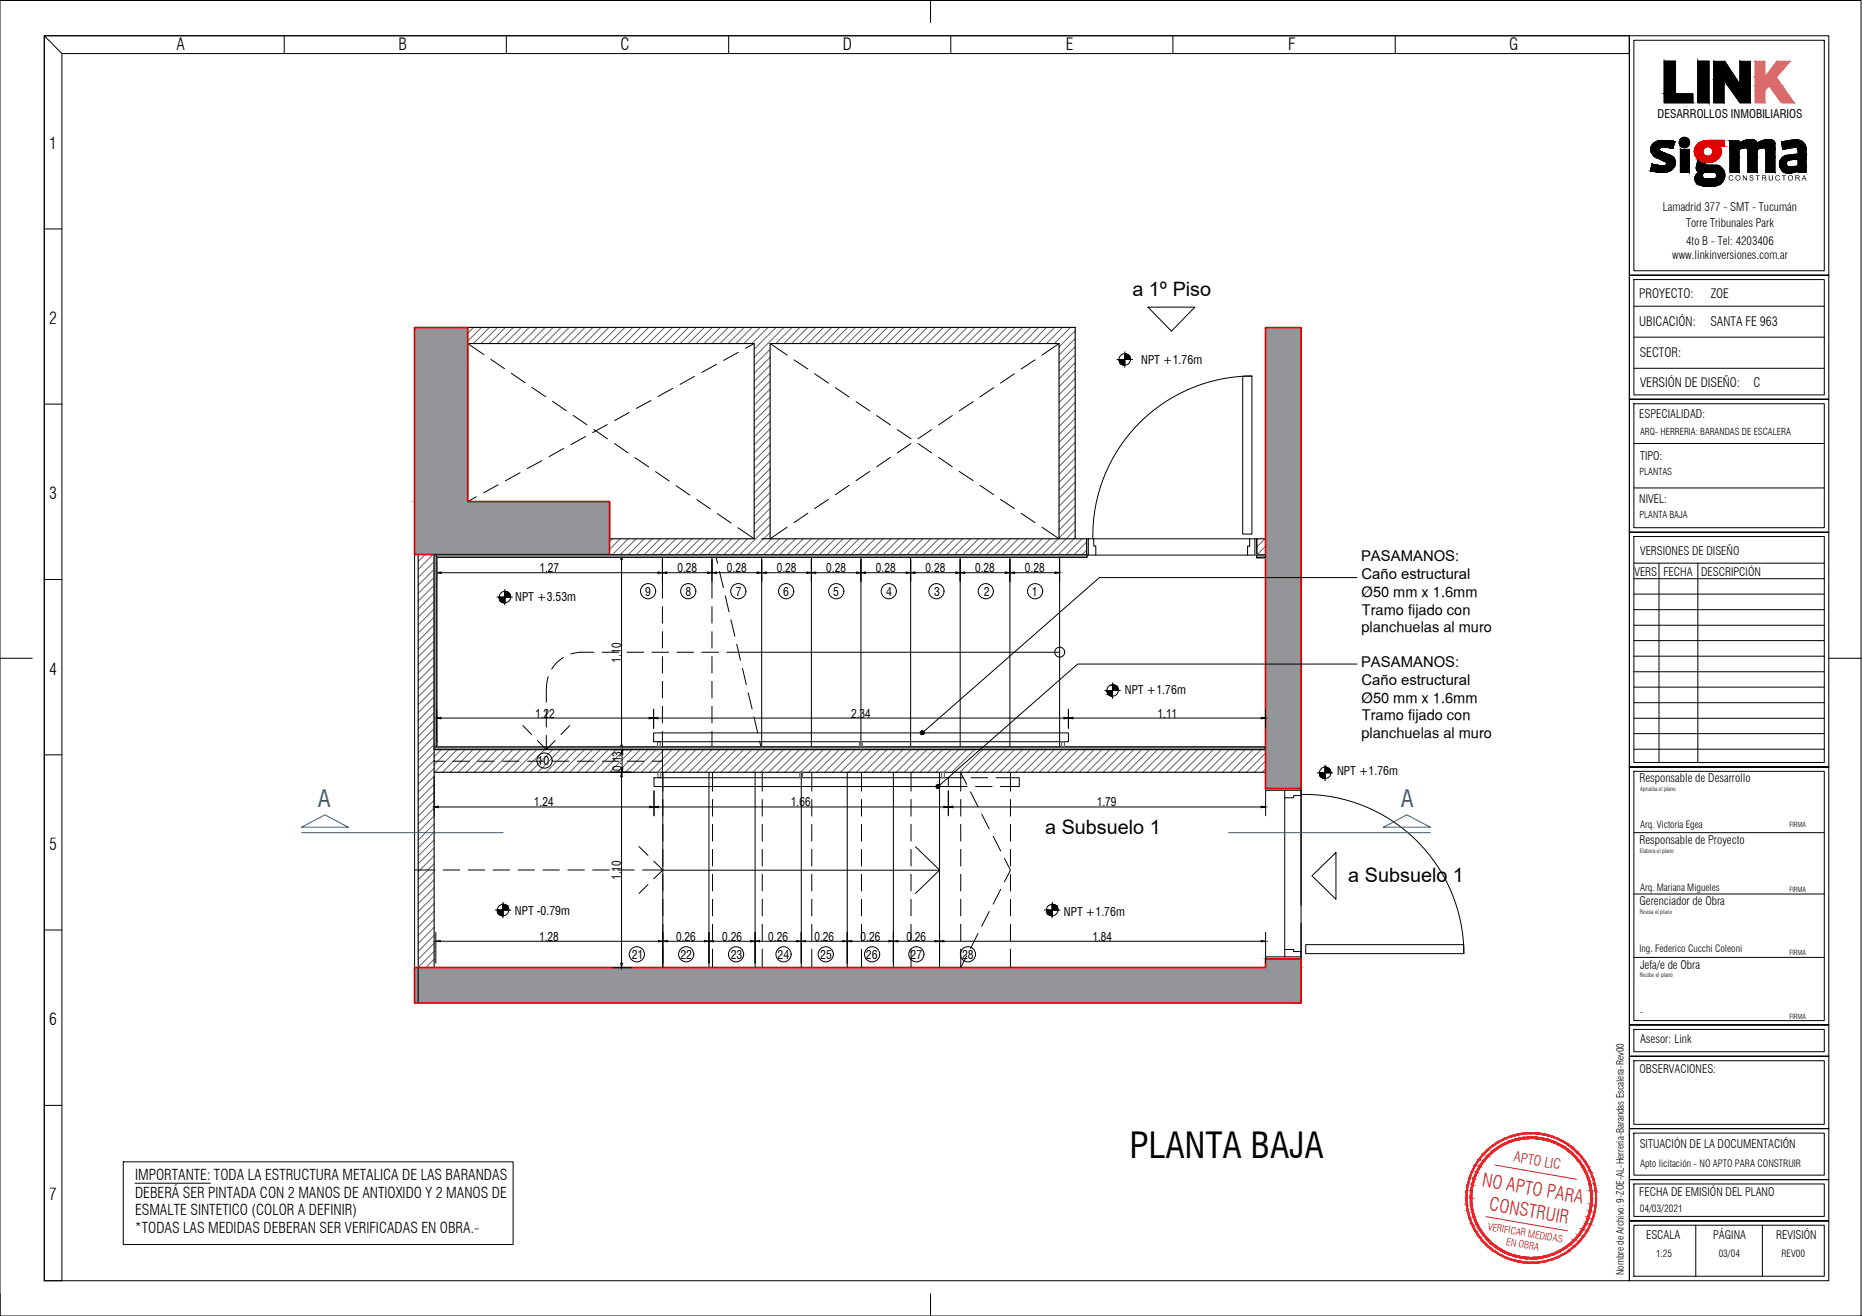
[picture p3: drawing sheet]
<svg xmlns="http://www.w3.org/2000/svg" width="420mm" height="297mm" viewBox="0 0 420 297" stroke-linecap="round" stroke-linejoin="round" font-family="sans-serif">
<defs><g id="words">
<text font-size="8" x="255" y="261.5">PLANTA BAJA</text>
<g font-size="5.3" fill="#105689">
<text x="71.8" y="182.1">A</text>
<text x="316.1" y="182.1">A</text>
</g>
<g font-size="4.5">
<text x="255.5" y="66.7">a 1º Piso</text>
<text x="235.8" y="188.3">a Subsuelo 1</text>
<text x="304.2" y="199">a Subsuelo 1</text>
</g>
<g font-size="4.2" fill="#ed1f24">
<text x="334.3" y="267.7" transform="rotate(10 334.3 267.7)">NO APTO PARA</text>
<text x="335.9" y="273.2" transform="rotate(10 335.9 273.2)">CONSTRUIR</text>
</g>
<g font-size="3.8">
<text x="39.8" y="11.2">A</text>
<text x="90" y="11.2">B</text>
<text x="140" y="11.2">C</text>
<text x="190.2" y="11.2">D</text>
<text x="240.5" y="11.2">E</text>
<text x="290.7" y="11.2">F</text>
<text x="340.6" y="11.2">G</text>
<text x="11.1" y="33.6">1</text>
<text x="11.1" y="73.1">2</text>
<text x="11.1" y="112.7">3</text>
<text x="11.1" y="152.3">4</text>
<text x="11.1" y="191.8">5</text>
<text x="11.1" y="231.4">6</text>
<text x="11.1" y="271">7</text>
</g>
<g font-size="3.4">
<text x="307.1" y="126.6">PASAMANOS:</text>
<text x="307.2" y="130.7">Caño estructural</text>
<text x="307.1" y="150.5">PASAMANOS:</text>
<text x="307.2" y="154.5">Caño estructural</text>
<text x="30.5" y="266.3">IMPORTANTE: TODA LA ESTRUCTURA METALICA DE LAS BARANDAS</text>
<text x="30.5" y="270.3">DEBERÁ SER PINTADA CON 2 MANOS DE ANTIOXIDO Y 2 MANOS DE</text>
<text x="30.5" y="274.3">ESMALTE SINTETICO (COLOR A DEFINIR)</text>
<text x="30.4" y="278.4">*TODAS LAS MEDIDAS DEBERAN SER VERIFICADAS EN OBRA.-</text>
</g>
<g font-size="3.3">
<text x="307.3" y="134.7">Ø50 mm x 1.6mm</text>
<text x="307.2" y="142.7">planchuelas al muro</text>
<text x="307.3" y="138.7">Tramo fijado con</text>
<text x="307.3" y="158.6">Ø50 mm x 1.6mm</text>
<text x="307.2" y="166.6">planchuelas al muro</text>
<text x="307.3" y="162.6">Tramo fijado con</text>
</g>
<text font-size="3.2" fill="#ed1f24" x="341.5" y="262.2" transform="rotate(10 341.5 262.2)">APTO LIC</text>
<g font-size="2.9">
<text x="369.9" y="67.2">PROYECTO:</text>
<text x="386" y="67.2">ZOE</text>
<text x="369.9" y="73.7">UBICACIÓN:</text>
<text x="386" y="73.6">SANTA FE 963</text>
<text x="370" y="80.7">SECTOR:</text>
<text x="370.1" y="87.3">VERSIÓN DE DISEÑO:</text>
<text x="395.6" y="87.3">C</text>
</g>
<g font-size="2.8">
<text x="121.7" y="129.2">1.27</text>
<text x="152.9" y="129.1">0.28</text>
<text x="164" y="129.1">0.28</text>
<text x="175.3" y="129.1">0.28</text>
<text x="186.4" y="129.1">0.28</text>
<text x="197.7" y="129.1">0.28</text>
<text x="208.9" y="129.1">0.28</text>
<text x="220" y="129.1">0.28</text>
<text x="231.3" y="129.1">0.28</text>
<text x="140.1" y="149.5" transform="rotate(-90 140.1 149.5)">1.10</text>
<text x="120.7" y="162">1.22</text>
<text x="192.1" y="162">2.34</text>
<text x="261.2" y="162">1.11</text>
<text x="140.2" y="174" transform="rotate(-90 140.2 174)">0.13</text>
<text x="120.5" y="182">1.24</text>
<text x="178.5" y="182">1.66</text>
<text x="247.5" y="182">1.79</text>
<text x="140.1" y="198.7" transform="rotate(-90 140.1 198.7)">1.10</text>
<text x="121.7" y="212.3">1.28</text>
<text x="152.6" y="212.3">0.26</text>
<text x="163" y="212.3">0.26</text>
<text x="173.4" y="212.3">0.26</text>
<text x="183.8" y="212.3">0.26</text>
<text x="194.2" y="212.3">0.26</text>
<text x="204.6" y="212.3">0.26</text>
<text x="246.5" y="212.3">1.84</text>
</g>
<g font-size="2.7">
<text x="374" y="26.7">DESARROLLOS INMOBILIARIOS</text>
<text x="257.5" y="82.1">NPT +1.76m</text>
<text x="116.2" y="135.7">NPT +3.53m</text>
<text x="145.6" y="134.6">9</text>
<text x="154.7" y="134.6">8</text>
<text x="166" y="134.6">7</text>
<text x="176.7" y="134.5">6</text>
<text x="188" y="134.5">5</text>
<text x="200" y="134.6">4</text>
<text x="210.8" y="134.5">3</text>
<text x="222" y="134.6">2</text>
<text x="232.8" y="134.6">1</text>
<text x="253.8" y="156.7">NPT +1.76m</text>
<text x="121.3" y="172.6">10</text>
<text x="301.7" y="175">NPT +1.76m</text>
<text x="116.2" y="206.5">NPT -0.79m</text>
<text x="240.1" y="206.7">NPT +1.76m</text>
<text x="142.5" y="216.4">21</text>
<text x="153.5" y="216.4">22</text>
<text x="164.9" y="216.4">23</text>
<text x="175.5" y="216.4">24</text>
<text x="185.1" y="216.4">25</text>
<text x="195.4" y="216.4">26</text>
<text x="205.5" y="216.4">27</text>
<text x="217.1" y="216.4">28</text>
</g>
<g font-size="2.6">
<text x="375.2" y="47.6">Lamadrid 377 - SMT - Tucumán</text>
<text x="380.4" y="51.3">Torre Tribunales Park</text>
<text x="377.3" y="58.4">www.linkinversiones.com.ar</text>
<text x="380.5" y="55.2">4to B - Tel: 4203406</text>
<text x="369.9" y="94.3">ESPECIALIDAD:</text>
<text x="370.1" y="103.8">TIPO:</text>
<text x="369.9" y="113.5">NIVEL:</text>
<text x="370.1" y="125.2">VERSIONES DE DISEÑO</text>
<text x="368.8" y="130">VERS</text>
<text x="375.4" y="130">FECHA</text>
<text x="383.9" y="130">DESCRIPCIÓN</text>
<text x="370" y="176.6">Responsable de Desarrollo</text>
<text x="370" y="190.5">Responsable de Proyecto</text>
<text x="370" y="204.4">Gerenciador de Obra</text>
<text x="370.1" y="218.7">Jefa/e de Obra</text>
<text x="370.1" y="235.4">Asesor: Link</text>
<text x="370" y="242.2">OBSERVACIONES:</text>
<text x="370" y="259.2">SITUACIÓN DE LA DOCUMENTACIÓN</text>
<text x="369.9" y="270">FECHA DE EMISIÓN DEL PLANO</text>
<text x="371.4" y="279.6">ESCALA</text>
<text x="386.6" y="279.6">PÁGINA</text>
<text x="400.8" y="279.6">REVISIÓN</text>
</g>
<g font-size="2.3">
<text x="370.1" y="263.4">Apto licitación - NO APTO PARA CONSTRUIR</text>
<text x="370" y="273.5">04/03/2021</text>
</g>
<g font-size="2.3" fill="#ed1f24">
<text x="335.6" y="277.6" transform="rotate(10 335.6 277.6)">VERIFICAR MEDIDAS</text>
<text x="339.8" y="281.1" transform="rotate(10 339.8 281.1)">EN OBRA</text>
</g>
<g font-size="2.2">
<text x="370.1" y="186.8">Arq. Victoria Egea</text>
<text x="370.1" y="201.1">Arq. Mariana Migueles</text>
<text x="370" y="214.9">Ing. Federico Cucchi Coleoni</text>
<text x="370" y="229.1">-</text>
<text x="366.4" y="287.9" transform="rotate(-90 366.4 287.9)">Nombre de Archivo: 9-ZOE-AL-Herreria-Barandas Escalera-Rev00</text>
<text x="373.7" y="283.7">1:25</text>
<text x="387.8" y="283.7">03/04</text>
<text x="402" y="283.7">REV00</text>
</g>
<g font-size="2.1">
<text x="370.1" y="98.2">ARQ- HERRERIA: BARANDAS DE ESCALERA</text>
<text x="370" y="107.2">PLANTAS</text>
<text x="370" y="116.8">PLANTA BAJA</text>
</g>
<text font-size="1.7" x="385.3" y="40.8">OCRSO</text>
<g font-size="1.6">
<text x="403.8" y="186.7">FIRMA</text>
<text x="403.8" y="201.2">FIRMA</text>
<text x="403.8" y="215.6">FIRMA</text>
<text x="403.8" y="229.9">FIRMA</text>
</g>
<g font-size="1.3">
<text x="370.1" y="178.6">Aprueba el plano</text>
<text x="370" y="192.4">Elabora el plano</text>
<text x="370" y="206.2">Revisa el plano</text>
<text x="370" y="220.6">Recibe el plano</text>
</g>
</g></defs>
<!-- layer: Hatch Muros -->
<g fill="none" stroke="#636466" stroke-width=".23">
<path d="M106.8 73.9l-1.3 1.3M108.7 73.9l-3.2 3.1M110.4 73.9l-3.6 3.6M112.3 73.9l-3.7 3.6M114 73.9l-3.6 3.6M115.9 73.9l-3.7 3.6M117.6 73.9l-3.6 3.6M119.4 73.9l-3.6 3.6M121.2 73.9l-3.6 3.6M123 73.9l-3.6 3.6M124.8 73.9l-3.6 3.6M126.6 73.9l-3.6 3.6"/>
<path d="M128.4 73.9l-3.6 3.6M130.2 73.9l-3.6 3.6M132 73.9l-3.6 3.6M133.8 73.9l-3.7 3.6M135.6 73.9l-3.6 3.6M137.4 73.9l-3.7 3.6M139.2 73.9l-3.6 3.6M141 73.9l-3.7 3.6M142.8 73.9l-3.7 3.6M144.6 73.9l-3.7 3.6M146.4 73.9l-3.7 3.6M148.2 73.9l-3.7 3.6"/>
<path d="M150 73.9l-3.7 3.6M151.8 73.9l-3.7 3.6M153.6 73.9l-3.7 3.6M155.4 73.9l-3.7 3.6M157.1 73.9l-3.6 3.6M159 73.9l-3.7 3.6M160.7 73.9l-3.6 3.6M162.6 73.9l-3.7 3.6M164.3 73.9l-3.6 3.6M166.2 73.9l-3.7 3.6M167.9 73.9l-3.6 3.6M169.7 73.9l-3.6 3.6"/>
<path d="M171.5 73.9l-3.6 3.6M173.3 73.9l-3.6 3.6M173.8 78.9l-3.6 3.6M175.1 73.9l-4.9 5M176.9 73.9l-6.7 6.7M178.7 73.9l-3.7 3.6M180.5 73.9l-3.6 3.6M182.3 73.9l-3.7 3.6M184.1 73.9l-3.7 3.6M185.9 73.9l-3.7 3.6M187.7 73.9l-3.7 3.6M189.5 73.9l-3.7 3.6"/>
<path d="M191.3 73.9l-3.7 3.6M193.1 73.9l-3.7 3.6M194.9 73.9l-3.7 3.6M196.7 73.9l-3.7 3.6M198.5 73.9l-3.7 3.6M200.3 73.9l-3.7 3.6M202.1 73.9l-3.7 3.6M203.9 73.9l-3.7 3.6M205.7 73.9l-3.7 3.6M207.5 73.9l-3.7 3.6M209.3 73.9l-3.7 3.6M211 73.9l-3.6 3.6"/>
<path d="M212.9 73.9l-3.7 3.6M214.6 73.9l-3.6 3.6M216.5 73.9l-3.7 3.6M218.2 73.9l-3.6 3.6M220 73.9l-3.6 3.6M221.8 73.9l-3.6 3.6M223.6 73.9l-3.6 3.6M225.4 73.9l-3.7 3.6M227.2 73.9l-3.6 3.6M229 73.9l-3.7 3.6M230.8 73.9l-3.6 3.6M232.6 73.9l-3.7 3.6"/>
<path d="M234.4 73.9l-3.6 3.6M236.2 73.9l-3.7 3.6M238 73.9l-3.7 3.6M239.8 73.9l-3.7 3.6M241.6 73.9l-3.7 3.6M242.6 74.7l-3.6 3.6M242.6 76.4l-3.6 3.7M242.6 78.3l-3.6 3.6M173.8 98.6l-3.6 3.6M173.8 80.6l-3.6 3.6M173.8 89.6l-3.6 3.6M173.8 93.2l-3.6 3.6"/>
<path d="M173.8 87.8l-3.6 3.6M173.8 91.4l-3.6 3.6M173.8 96.8l-3.6 3.6M173.8 82.5l-3.6 3.5M173.8 84.2l-3.6 3.6M173.8 86l-3.6 3.6M173.8 95l-3.6 3.6M242.6 96.2l-3.6 3.7M242.6 83.6l-3.6 3.7M242.6 87.2l-3.6 3.7M242.6 90.8l-3.6 3.7M242.6 99.8l-3.6 3.6"/>
<path d="M242.6 80l-3.6 3.7M242.6 81.9l-3.6 3.6M242.6 85.4l-3.6 3.7M242.6 89l-3.6 3.7M242.6 92.6l-3.6 3.7M242.6 94.4l-3.6 3.7M242.6 98l-3.6 3.7M173.8 109.4l-3.6 3.6M173.8 113l-3.6 3.6M173.8 102.2l-3.6 3.6M173.8 105.8l-3.6 3.6M173.8 111.2l-3.6 3.6"/>
<path d="M173.8 114.8l-3.6 3.5M173.8 118.3l-6.9 6.9M173.8 100.4l-3.6 3.6M173.8 104l-3.6 3.6M173.8 107.6l-3.6 3.6M173.8 116.6l-3.6 3.6M242.6 108.8l-3.6 3.6M242.6 107l-3.6 3.6M242.6 112.4l-3.6 3.6M242.6 116l-3.6 3.6M242.6 119.6l-2 2M242.6 101.6l-3.6 3.7"/>
<path d="M242.6 103.4l-3.6 3.6M242.6 105.2l-3.6 3.7M242.6 110.6l-3.6 3.6M242.6 114.2l-3.6 3.6M242.6 117.8l-3.6 3.6M95.9 125.2l-1.5 1.5M97.7 125.2l-3.3 3.3M98 126.7l-3.6 3.6M98 128.5l-3.6 3.6M98 130.3l-3.6 3.6M98 132.1l-3.6 3.6M98 133.9l-3.6 3.6"/>
<path d="M98 135.7l-3.6 3.6M98 137.5l-3.6 3.6M98 139.3l-3.6 3.6M138.2 121.6l-.7 .6M140 121.6l-2.5 2.4M141.8 121.6l-3.6 3.6M143.6 121.6l-3.6 3.6M145.4 121.6l-3.6 3.6M147.2 121.6l-3.6 3.6M149 121.6l-3.6 3.6M150.7 121.6l-3.5 3.6M152.5 121.6l-3.6 3.6"/>
<path d="M154.3 121.6l-3.6 3.6M156.1 121.6l-3.6 3.6M157.9 121.6l-3.6 3.6M159.7 121.6l-3.6 3.6M161.5 121.6l-3.6 3.6M163.3 121.6l-3.6 3.6M165.1 121.6l-3.6 3.6M166.9 121.6l-3.6 3.6M168.7 121.6l-3.6 3.6M173.8 120.2l-5.1 5M174.1 121.6l-3.6 3.6M175.9 121.6l-3.6 3.6"/>
<path d="M177.7 121.6l-3.6 3.6M179.5 121.6l-3.6 3.6M181.3 121.6l-3.6 3.6M183.1 121.6l-3.6 3.6M184.9 121.6l-3.6 3.6M186.7 121.6l-3.6 3.6M188.5 121.6l-3.6 3.6M190.2 121.6l-3.6 3.6M192.1 121.6l-3.6 3.6M193.8 121.6l-3.6 3.6M195.7 121.6l-3.6 3.6M197.4 121.6l-3.6 3.6"/>
<path d="M199.3 121.6l-3.6 3.6M201 121.6l-3.6 3.6M202.9 121.6l-3.7 3.6M204.6 121.6l-3.6 3.6M206.4 121.6l-3.6 3.6M208.2 121.6l-3.6 3.6M210 121.6l-3.6 3.6M211.8 121.6l-3.6 3.6M213.6 121.6l-3.6 3.6M215.4 121.6l-3.6 3.6M217.2 121.6l-3.6 3.6M219 121.6l-3.6 3.6"/>
<path d="M220.8 121.6l-3.6 3.6M222.6 121.6l-3.6 3.6M224.4 121.6l-3.6 3.6M226.2 121.6l-3.6 3.6M228 121.6l-3.6 3.6M229.8 121.6l-3.6 3.6M231.6 121.6l-3.6 3.6M233.4 121.6l-3.6 3.6M235.2 121.6l-3.6 3.6M237 121.6l-3.6 3.6M238.8 121.6l-3.6 3.6M240.6 121.6l-3.6 3.6"/>
<path d="M242.4 121.6l-3.6 3.6M242.6 121.4l-.2 .2M244.1 121.6l-3.6 3.6M245.2 122.4l-2.8 2.8M245.2 124.2l-1.1 1M283.7 121.6l-.1 .1M285.5 121.6l-1.9 1.9M285.6 123.3l-2 2M285.6 125.1l-.2 .2M98 141.1l-3.6 3.6M98 142.9l-3.6 3.6M98 144.7l-3.6 3.6"/>
<path d="M98 146.5l-3.6 3.6M98 148.3l-3.6 3.6M98 150.1l-3.6 3.6M98 151.9l-3.6 3.6M98 153.7l-3.6 3.6M98 155.5l-3.6 3.6M98 157.3l-3.6 3.6M98 159l-3.6 3.6M98 160.9l-3.6 3.6M98 162.6l-3.6 3.6M98 164.5l-3.6 3.5M98 166.2l-3.6 3.6"/>
<path d="M98 168l-3.6 3.6M98 169.8l-3.6 3.6M98 171.6l-3.6 3.6M98 173.4l-3.6 3.6M98 175.2l-3.6 3.6M98 177l-3.6 3.6M98 178.8l-3.6 3.6M99.5 169.2l-1.5 1.6M101.3 169.2l-3.3 3.4M103.1 169.2l-5.1 5.1M104.9 169.2l-5.1 5.1M106.7 169.2l-5.1 5.1"/>
<path d="M108.5 169.2l-5.1 5.1M110.3 169.2l-5.1 5.1M112.1 169.2l-5.1 5.1M113.9 169.2l-5.1 5.1M115.7 169.2l-5.1 5.1M117.5 169.2l-5.1 5.1M119.3 169.2l-5.1 5.1M121.1 169.2l-5.1 5.1M122.9 169.2l-5.1 5.1M124.7 169.2l-5.1 5.1M126.4 169.2l-5 5.1M128.3 169.2l-5.1 5.1"/>
<path d="M130 169.2l-5 5.1M131.9 169.2l-5.2 5.1M133.6 169.2l-5 5.1M135.4 169.2l-5.1 5.1M137.2 169.2l-5 5.1M139 169.2l-5.1 5.1M140.8 169.2l-5 5.1M142.6 169.2l-5.1 5.1M144.4 169.2l-5 5.1M146.2 169.2l-5.1 5.1M148 169.2l-5.1 5.1M149.8 169.2l-5.1 5.1"/>
<path d="M151.6 169.2l-5.1 5.1M153.4 169.2l-5.1 5.1M155.2 169.2l-5.1 5.1M157 169.2l-5.1 5.1M158.8 169.2l-5.1 5.1M160.6 169.2l-5.1 5.1M162.4 169.2l-5.1 5.1M164.2 169.2l-5.1 5.1M166 169.2l-5.1 5.1M167.8 169.2l-5.1 5.1M169.6 169.2l-5.1 5.1M171.4 169.2l-5.1 5.1"/>
<path d="M173.2 169.2l-5.1 5.1M175 169.2l-5.1 5.1M176.8 169.2l-5.1 5.1M178.6 169.2l-5.1 5.1M180.4 169.2l-5.1 5.1M182.2 169.2l-5.1 5.1M183.9 169.2l-5 5.1M185.8 169.2l-5.2 5.1M187.5 169.2l-5 5.1M189.4 169.2l-5.2 5.1M191.1 169.2l-5 5.1M193 169.2l-5.2 5.1"/>
<path d="M194.7 169.2l-5 5.1M196.5 169.2l-5.1 5.1M198.3 169.2l-5.1 5.1M200.1 169.2l-5.1 5.1M201.9 169.2l-5.1 5.1M203.7 169.2l-5.1 5.1M205.5 169.2l-5.1 5.1M207.3 169.2l-5.1 5.1M209.1 169.2l-5.1 5.1M210.9 169.2l-5.1 5.1M212.7 169.2l-5.1 5.1M214.5 169.2l-5.1 5.1"/>
<path d="M216.3 169.2l-5.1 5.1M218.1 169.2l-5.1 5.1M219.9 169.2l-5.1 5.1M221.7 169.2l-5.1 5.1M223.5 169.2l-5.1 5.1M225.3 169.2l-5.1 5.1M227.1 169.2l-5.1 5.1M228.9 169.2l-5.1 5.1M230.7 169.2l-5.1 5.1M232.5 169.2l-5.1 5.1M234.3 169.2l-5.1 5.1M236.1 169.2l-5.1 5.1"/>
<path d="M237.9 169.2l-5.2 5.1M239.6 169.2l-5.1 5.1M241.5 169.2l-5.2 5.1M243.2 169.2l-5.1 5.1M245 169.2l-5.1 5.1M246.8 169.2l-5.1 5.1M248.6 169.2l-5.1 5.1M250.4 169.2l-5.1 5.1M252.2 169.2l-5.1 5.1M254 169.2l-5.1 5.1M255.8 169.2l-5.1 5.1M257.6 169.2l-5.1 5.1"/>
<path d="M259.4 169.2l-5.1 5.1M261.2 169.2l-5.1 5.1M263 169.2l-5.1 5.1M264.8 169.2l-5.1 5.1M266.6 169.2l-5.1 5.1M268.4 169.2l-5.1 5.1M270.2 169.2l-5.1 5.1M272 169.2l-5.1 5.1M273.8 169.2l-5.1 5.1M275.6 169.2l-5.1 5.1M277.4 169.2l-5.2 5.1M279.2 169.2l-5.1 5.1"/>
<path d="M281 169.2l-5.2 5.1M282.8 169.2l-5.1 5.1M284.6 169.2l-5.2 5.1M285.5 170.1l-4.2 4.2M285.5 171.9l-2.5 2.4M285.5 173.7l-.7 .6M98 180.6l-3.6 3.6M98 182.4l-3.6 3.6M98 184.2l-3.6 3.6M98 186l-3.6 3.6M98 187.8l-3.6 3.6M98 189.6l-3.6 3.6"/>
<path d="M98 191.4l-3.6 3.6M98 193.2l-3.6 3.6M98 195l-3.6 3.6M98 196.8l-3.6 3.5M98 198.6l-3.6 3.6M98 200.3l-3.6 3.6M98 202.2l-3.6 3.6M98 203.9l-3.6 3.6M98 205.7l-3.6 3.7M98 207.5l-3.6 3.6M98 209.3l-3.6 3.6M98 211.1l-3.6 3.6"/>
<path d="M98 212.9l-3.6 3.6M98 214.7l-3.6 3.6M98 216.5l-1.9 1.9M98 218.3l-.1 .1"/>
</g>
<g fill="none" stroke="#000" stroke-width=".23">
<path d="M105.5 77.5l3.7 2.5M166.6 79.5l-3.3 1.9M170.2 77.5l-2 1.1M173.8 77.5l3.8 2.7M239 77.5l-3.9 2.7M110.7 81.1l3.1 2.1M115.4 84.3l3.1 2.1M120 87.4l3.1 2.2M124.7 90.6l3.1 2.1M129.3 93.8l3.1 2.1M132.1 98.5l-3.3 1.9M134 96.9l3.1 2.1"/>
<path d="M137 95.8l-3.3 1.8M141.9 93.1l-3.2 1.8M146.9 90.4l-3.3 1.8M151.8 87.7l-3.3 1.8M156.7 84.9l-3.2 1.9M161.7 82.2l-3.3 1.9M179.2 81.2l3.1 2.1M183.8 84.4l3.1 2.1M188.5 87.5l3.1 2.1M193.2 90.7l3.1 2M197.8 93.8l3.1 2.1M202.5 97l3.1 2"/>
<path d="M210.2 97l-3.1 2M214.9 93.8l-3.1 2.1M219.6 90.7l-3.1 2M224.2 87.5l-3.1 2.1M228.9 84.4l-3.1 2.1M233.6 81.2l-3.2 2.1M107.5 112.1l-2 1.1M112.4 109.4l-3.3 1.8M117.3 106.7l-3.3 1.8M122.3 104l-3.3 1.8M127.2 101.2l-3.3 1.9M138.6 100.1l3.1 2.1"/>
<path d="M143.3 103.3l3.1 2.1M147.9 106.5l3.1 2.1M152.6 109.6l3.1 2.1M157.2 112.8l3.1 2.1M161.9 115.9l3.1 2.2M166.5 119.1l3.7 2.5M177.6 119l-3.8 2.6M182.3 115.9l-3.1 2.1M186.9 112.7l-3.1 2.1M191.6 109.5l-3.1 2.2M196.3 106.4l-3.1 2.1M200.9 103.2l-3.1 2.2"/>
<path d="M205.6 100.1l-3.1 2.1M207.1 100.1l3.1 2.1M211.8 103.2l3.1 2.2M216.5 106.4l3.1 2.1M221.1 109.5l3.1 2.2M225.8 112.7l3.1 2.1M230.4 115.9l3.2 2.1M235.1 119l3.9 2.6M149.5 125.3v4.1M149.5 131.3v3.7M149.5 136.9v3.8M160.7 125.3v4.1"/>
<path d="M160.7 131.3v3.7M160.7 136.9v3.8M161.5 125.3l.4 1.9M162.3 129l.9 3.7M163.7 134.5l.8 3.6M164.9 139.9l.9 3.7M123.3 155.2v3.3M123.7 152.7l-.4 2.5M127.1 148.4l-1.4 1.2-1.2 1.4M134 147.2h-3.2l-2 .4M135.9 147.2h3.7M141.5 147.2h3.7"/>
<path d="M147.1 147.2h3.8M149.5 142.6v3.7M149.5 148.2v3.7M149.5 153.8v3.8M149.5 159.4v3.8M152.7 147.2h3.8M158.4 147.2h3.7M160.7 142.6v3.7M160.7 148.2v3.7M160.7 153.8v3.8M160.7 159.4v3.8M164 147.2h2.7"/>
<path d="M166.2 145.4l.9 3.6M167.6 150.9l.8 3.6M168.8 156.4l.9 3.6M98 171.8h2.3M102.2 171.8h3.7M107.8 171.8h3.7M113.4 171.8h3.7M118 163.8l2 2M119 171.8h3.8M121.3 167.2l2 2M123.3 166v3.2l2-2M123.3 160.3v3.8"/>
<path d="M124.6 171.8h3.8M128.6 163.8l-2 2M130.3 171.8h3.7M135.9 171.8h3.8M141.5 171.8h3.8M147.2 171.8h2.3M149.5 165v9.3M149.6 174.4v4.2M160.7 165v4.2M160.8 174.4v4.2M170.1 161.8l.9 3.7M171.4 167.3l.5 1.9"/>
<path d="M172 174.4v4.2M183.2 174.4v4.2M194.4 174.4v4.2M205.6 174.4v4.2M214 175.5h3.3M214 177.5h4.2M218.1 177.1l-1.3-2.7v4.2M219 178.7l1.7 3.4M219.1 175.5h3.8M220.1 177.5h3.8M224.7 175.5h5.3v2h-4.3M228 174.4v4.2"/>
<path d="M93.6 196.4h4.5M100 196.4h3.8M105.6 196.4h3.8M111.3 196.4h3.7M116.9 196.4h3.7M122.5 196.4h3.7M128.1 196.4h3.8M133.7 196.4h3.8M139.4 196.4h3.7M144.2 191.1l2 2M145 196.4h4.6M146.2 199.7l-2 2"/>
<path d="M147.5 194.4l2.1 2M149.6 196.4l-2.1 2M149.6 180.5v3.7M149.6 186.1v3.8M149.6 191.7v3.8M149.6 197.3v3.8M160.8 180.5v3.7M160.8 186.1v3.8M160.8 191.7v3.8M160.8 197.3v3.8M172 180.5v3.7M172 186.1v3.8"/>
<path d="M172 191.7v3.8M172 197.3v3.8M183.2 180.5v3.7M183.2 186.1v3.8M183.2 191.7v3.8M183.2 197.3v3.8M194.4 180.5v3.7M194.4 186.1v3.8M194.4 191.7v3.8M194.4 197.3v3.8M205.6 180.5v3.7M205.6 186.1v3.8"/>
<path d="M205.6 191.7v3.8M205.6 197.3v3.8M216.8 180.5v3.7M216.8 186.1v3.8M216.8 191.7v3.8M216.8 197.3v3.8M221.5 183.8l1.7 3.3M224.1 188.8l1.7 3.3M226.7 193.7l1.3 2.7-1.3 2.6M228 180.5v3.7M228 186.1v3.8M228 191.7v3.8"/>
<path d="M228 197.3v3.8M149.6 203v3.7M149.6 208.6v3.7M149.6 214.2v4.2M160.8 203v3.7M160.8 208.6v3.7M160.8 214.2v4.2M172 203v3.7M172 208.6v3.7M172 214.2v4.2M183.2 203v3.7M183.2 208.6v3.7"/>
<path d="M183.2 214.2v4.2M194.4 203v3.7M194.4 208.6v3.7M194.4 214.2v4.2M205.6 203v3.7M205.6 208.6v3.7M205.6 214.2v4.2M216.8 203v3.7M216.8 208.6v3.7M216.8 214.2v4.2M218.1 215.8l-1.3 2.6M220.7 210.7l-1.7 3.4"/>
<path d="M223.2 205.7l-1.7 3.4M225.8 200.7l-1.7 3.4M228 203v3.7M228 208.6v3.7M228 214.2v4.2"/>
</g>
<!-- layer: Hatch Muros -->
<g fill="#939598" stroke="#939598" stroke-width=".23">
<path d="M93.6 73.9l11.9 7.3v-7.3zM93.6 73.9l11.9 7.3h-11.9z"/>
<path d="M93.6 81.2l11.9 32v-32zM93.6 81.2l11.9 32h-11.9z"/>
<path d="M93.6 113.2l43.9 12v-12zM93.6 113.2l43.9 12h-43.9z"/>
<path d="M285.6 74l8 104v-104zM285.6 74l8 104h-8z"/>
<path d="M285.6 216.4l8 2v-2zM285.6 216.4l8 2h-8z"/>
<path d="M207.6 218.4h78zM207.6 218.4h78z"/>
<path d="M93.6 218.4h114zM93.6 218.4h114z"/>
<path d="M285.6 218.4h8zM285.6 218.4h8z"/>
<path d="M93.6 218.4h192zM93.6 218.4h192z"/>
<path d="M93.6 218.4l200 8v-8zM93.6 218.4l200 8h-200z"/>
</g>
<!-- layer: A-WALL -->
<g fill="none" stroke="#000" stroke-width=".25">
<path d="M105.5 77.5h64.7v44.1h-32.7v-8.4h-32zM285.5 73.9h8.1v130.4M94.4 125.2v101.2M98 125.2v93.2M98.6 125.2v43.4M137.5 125.2h107.8v.6h-147M171.9 121.6h73.3v3.7M239 121.6v-44.1h-65.2v44.1M242.6 121.6v-47.7h-149v51.3M283.6 125.3h1.9M283.6 125.3v.6h2M285.6 121.6h-2v3.7"/>
<path d="M98 174.3h187.5M98 169.2h187.5M98.3 168.6h187.2M293.6 208.4v18"/>
</g>
<!-- layer: Cotas -->
<g fill="none" stroke="#000" stroke-width=".23">
<path d="M93.6 125.2v101.2M98 125.2h.6v43.4h-.6zM98.3 125.2h147v.6h-147zM98.6 126.8v4.5M99.5 129.3h49M138.3 125.3h4.2M140.3 126.3v41.9M149.5 126.3v5M150.5 129.3h9.2M160.7 126.3v5M161.7 129.3h9.2M171.9 126.3v5"/>
<path d="M172.9 129.3h9.2M183.1 126.3v5M184.1 129.3h9.2M194.3 126.3v5M195.3 129.3h9.2M205.5 126.3v5M206.5 129.3h9.2M216.7 126.3v5M217.7 129.3h9.2M227.9 126.3v5M228.9 129.3h9.2M239.1 126.3v5"/>
<path d="M283.6 125.3h1.9v.6h-1.9zM98 168.6h187.5v.6h-187.5zM98 175.3v8.8M98.6 160.1v7.5M99.5 162.1h47M137.7 169.2h4.8M137.7 174.3h4.7M138.3 174.3h4.2M140.3 175.3v42.1M140.4 170.2v3.1M147.5 160.1v4.3M147.6 178.5v5.6"/>
<path d="M148.5 162.1h91.6M214 178.5v5.6M241.1 160.1v4.3M242.1 162.1h42.5M285.6 160.1v4.3M285.6 178.5v5.6M98.9 182.1h47.7M148.6 182.1h64.4M215 182.1h69.6M98.3 210.4v7M99.4 212.5h49.2M138.3 218.4h4.2"/>
<path d="M149.6 210.4v7M150.6 212.5h8.4M160 210.4v7M161 212.5h8.4M170.4 210.4v7M171.4 212.5h8.4M180.8 210.4v7M181.8 212.5h8.4M191.2 210.4v7M192.2 212.5h8.4M201.6 210.4v7M202.6 212.5h8.4"/>
<path d="M212 210.4v7M213 212.5h71.6M285.6 210.4v7"/>
</g>
<!-- layer: A-DETL-GENF -->
<path d="M280.4 84.9h2.1v35.7h-2.1zM282.5 84.9a36 36 0 0 0-35.9 36.7M245.6 121.6h1.2v1.7h.5v2h-1.7zM246.8 121.6h35.2M247.3 125.3h34.2M282 121.6h1.2v3.7h-1.7v-2h.5zM289.9 178.4h3.7v1.2h-1.7v.5h-2zM293.6 179.6v35.2M293.6 179.3a36 36 0 0 1 36.7 35.9M289.9 180.1v34.2M289.9 214.3h2v.5h1.7v1.2h-3.7zM294.6 213.2h35.7v2.1h-35.7z" fill="none" stroke="#000" stroke-width=".23"/>
<!-- layer: A-DOOR -->
<path d="M245.6 121.6h-.4v3.7h.4M283.2 121.6h.4v3.7h-.4M289.9 178.4h-4.3v-.4h8v.4M289.9 216h-4.3v.4h8v-.4" fill="none" stroke="#000" stroke-width=".23"/>
<!-- layer: ZOE- Pisos -->
<g fill="none" stroke="#000" stroke-width=".23">
<path d="M171.9 125.3v43.9M183.1 125.3v43.9M194.3 125.3v43.9M205.5 125.3v43.9M216.7 125.3v43.9M227.9 125.3v43.9M239.1 125.3v43.9M166.7 147.2h72.4M149.6 174.3v44.1M160 174.3v44.1M170.4 174.3v44.1M180.8 174.3v44.1"/>
<path d="M191.2 174.3v44.1M201.6 174.3v44.1M212 174.3v44.1M149.6 196.4h62.4l-5.4 5.3M206.6 191.1l5.4 5.3"/>
<circle cx="239.1" cy="147.2" r="1.12"/>
</g>
<!-- layer: ZOE- Estructura -->
<path d="M93.6 74h11.9v39.2h32v12h-43.9zM285.6 74h8v104h-8zM93.6 218.4h192v-2h8v10h-200z" fill="none" stroke="#e00000" stroke-width=".38"/>
<!-- layer: ZOE- Textos -->
<path d="M68 186.7l5.3-2.8 5.3 2.8zM68 187.9h45.5M277.2 187.9h45.5M312.2 186.7l5.3-2.8 5.2 2.8z" fill="none" stroke="#105689" stroke-width=".23"/>
<g fill="none" stroke="#000" stroke-width=".23">
<path d="M253.8 79.4v3.5M259 69.3h10.6l-5.3 5.4zM252.1 81.1h3.5M112.1 134.8h3.6M113.9 133v3.6M306.2 130.4h-58.1l-40 35M249.3 155.9h3.5M251.1 154.1l-.1 3.5M306.2 149.9h-63l-31.5 27.6M297.2 174.4h3.5M299 172.7v3.5M296 197.7l5.5-5.3v10.6z"/>
<path d="M111.8 205.4h3.5M113.5 203.7v3.5M235.7 205.4h3.5M237.4 203.7v3.5M27.8 262.2h88v18.7h-88zM30.5 267.1h17"/>
<circle cx="253.8" cy="81.1" r="1.29"/>
<circle cx="113.9" cy="134.8" r="1.29"/>
<circle cx="146.2" cy="133.4" r="1.71"/>
<circle cx="155.3" cy="133.4" r="1.71"/>
<circle cx="166.6" cy="133.4" r="1.71"/>
<circle cx="177.4" cy="133.4" r="1.71"/>
<circle cx="188.7" cy="133.4" r="1.71"/>
<circle cx="200.6" cy="133.4" r="1.71"/>
<circle cx="211.3" cy="133.4" r="1.71"/>
<circle cx="222.4" cy="133.4" r="1.71"/>
<circle cx="233.6" cy="133.4" r="1.71"/>
<circle cx="251.1" cy="155.8" r="1.29"/>
<circle cx="122.9" cy="171.7" r="1.71"/>
<circle cx="208.1" cy="165.4" r=".36"/>
<circle cx="211.7" cy="177.5" r=".36"/>
<circle cx="299" cy="174.4" r="1.29"/>
<circle cx="113.5" cy="205.4" r="1.29"/>
<circle cx="143.7" cy="215.4" r="1.71"/>
<circle cx="154.8" cy="215.4" r="1.71"/>
<circle cx="166.1" cy="215.4" r="1.71"/>
<circle cx="176.8" cy="215.4" r="1.71"/>
<circle cx="186.3" cy="215.4" r="1.71"/>
<circle cx="196.8" cy="215.4" r="1.71"/>
<circle cx="206.8" cy="215.4" r="1.71"/>
<circle cx="218.4" cy="215.4" r="1.71"/>
<circle cx="237.4" cy="205.4" r="1.29"/>
</g>
<g fill="#000" stroke="#000" stroke-width=".23">
<path d="M253.8 79.9h.2zM253.4 82.4h.4zM113.5 136h.4zM113.9 133.5h.2zM250.6 157.1h.4zM251.1 154.5l.2 .1zM207.8 165.6h.6zM207.8 165.2h.6zM207.9 165.7h.4zM207.9 165.1h.4zM208 165.8h.2zM211.5 177.9h.3z"/>
<path d="M211.6 177.9h.2zM298.5 175.7h.5zM299 173.1l.2 .1zM113 206.6l.5 .1zM113.5 204.1h.2zM237 206.6l.4 .1zM237.4 204.1h.3z"/>
<path d="M253.8 79.9h.5zM253.8 79.9h.5z"/>
<path d="M253.8 79.9l.7 .1zM253.8 79.9l.7 .1h-.7z"/>
<path d="M253.4 82.4h.4zM253.6 82.4l.2 .1z"/>
<path d="M252.5 81.1l1.3 .3v-.3zM252.5 81.1l1.3 .3h-1.3z"/>
<path d="M252.5 81.4l1.3 .2v-.2zM252.5 81.4l1.3 .2h-1.2z"/>
<path d="M252.6 81.6l1.2 .2v-.2zM252.6 81.6l1.2 .2h-1.1z"/>
<path d="M252.7 81.8l1.1 .2v-.2zM252.7 81.8l1.1 .2h-1z"/>
<path d="M252.8 82l1 .2v-.2zM252.8 82l1 .2h-.8z"/>
<path d="M253 82.2l.8 .1v-.1zM253 82.2l.8 .1z"/>
<path d="M253.2 82.3l.6 .1zM253.2 82.3l.6 .1z"/>
<path d="M253.8 80l.8 .2zM253.8 80l.8 .2h-.8z"/>
<path d="M253.8 80.2l1 .1-.2-.1zM253.8 80.2l1 .1h-1z"/>
<path d="M253.8 80.3l1.1 .2-.1-.2zM253.8 80.3l1.1 .2h-1.1z"/>
<path d="M253.8 80.5l1.2 .2-.1-.2zM253.8 80.5l1.2 .2h-1.2z"/>
<path d="M253.8 80.7l1.3 .2-.1-.2zM253.8 80.7l1.3 .2h-1.3z"/>
<path d="M253.8 80.9l1.3 .2v-.2zM253.8 80.9l1.3 .2h-1.3z"/>
<path d="M113.5 136h.4zM113.7 136l.2 .1z"/>
<path d="M112.6 134.8l1.3 .2v-.2zM112.6 134.8l1.3 .2h-1.3z"/>
<path d="M112.6 135l1.3 .2v-.2zM112.6 135l1.3 .2h-1.2z"/>
<path d="M112.7 135.2l1.2 .3v-.3zM112.7 135.2l1.2 .3-1.1-.1z"/>
<path d="M112.8 135.4l1.1 .2v-.1zM112.8 135.4l1.1 .2h-1z"/>
<path d="M112.9 135.6l1 .2v-.2zM112.9 135.6l1 .2h-.8z"/>
<path d="M113.1 135.8l.8 .1v-.1zM113.1 135.8l.8 .1z"/>
<path d="M113.2 135.9l.7 .1zM113.2 135.9l.7 .1z"/>
<path d="M113.9 133.5l.4 .1zM113.9 133.5l.4 .1z"/>
<path d="M113.9 133.5l.7 .2zM113.9 133.5l.7 .2h-.7z"/>
<path d="M113.9 133.7l.9 .1zM113.9 133.7l.9 .1h-.9z"/>
<path d="M113.9 133.8l1 .2-.1-.2zM113.9 133.8l1 .2h-1z"/>
<path d="M113.9 134l1.1 .1-.1-.1zM113.9 134l1.1 .1h-1.1z"/>
<path d="M113.9 134.1l1.2 .3-.1-.3zM113.9 134.1l1.2 .3h-1.2z"/>
<path d="M113.9 134.4l1.3 .2-.1-.2zM113.9 134.4l1.3 .2h-1.3z"/>
<path d="M113.9 134.6l1.3 .2v-.2zM113.9 134.6l1.3 .2h-1.3z"/>
<path d="M250.6 157.1h.4zM250.8 157.1l.2 .1z"/>
<path d="M249.8 155.9l1.2 .2v-.2zM249.8 155.9l1.2 .2h-1.2z"/>
<path d="M249.8 156.1l1.2 .2v-.2zM249.8 156.1l1.2 .2h-1.1z"/>
<path d="M249.9 156.3l1.1 .2v-.2zM249.9 156.3l1.1 .2h-1.1z"/>
<path d="M249.9 156.5l1.1 .2v-.2zM249.9 156.5l1.1 .2h-.9z"/>
<path d="M250.1 156.7l.9 .1v-.1zM250.1 156.7l.9 .1z"/>
<path d="M250.2 156.8l.8 .2v-.2zM250.2 156.8l.8 .2z"/>
<path d="M250.4 157l.6 .1zM250.4 157l.6 .1z"/>
<path d="M251.1 154.6h.4zM251.1 154.6h.4z"/>
<path d="M251.1 154.6l.6 .1zM251.1 154.6l.6 .1z"/>
<path d="M251.1 154.7l.8 .2-.2-.2zM251.1 154.7l.8 .2-.8-.1z"/>
<path d="M251.1 154.8l1 .2zM251.1 154.8l1 .2h-1z"/>
<path d="M251.1 155l1.1 .2-.1-.2zM251.1 155l1.1 .2h-1.1z"/>
<path d="M251.1 155.2l1.2 .2-.1-.2zM251.1 155.2l1.2 .2h-1.2z"/>
<path d="M251.1 155.4l1.2 .2v-.2zM251.1 155.4l1.2 .2h-1.2z"/>
<path d="M251.1 155.6l1.2 .3v-.3zM251.1 155.6l1.2 .3h-1.3z"/>
<path d="M208.1 165h.1zM208 165h.2z"/>
<path d="M208 165h.2zM208 165h.2z"/>
<path d="M208 165.8h.2zM208 165.8h.3z"/>
<path d="M208 165.8h.2zM208 165.8h.2z"/>
<path d="M208 165h.3zM208 165h.3z"/>
<path d="M208 165l.3 .1zM208 165l.3 .1zM207.9 165.1h.4z"/>
<path d="M207.9 165.1h.5zM207.9 165.1h.5z"/>
<path d="M207.9 165.7h.4zM207.9 165.7l.4 .1z"/>
<path d="M207.9 165.7h.5zM207.9 165.7h.5z"/>
<path d="M207.9 165.7h.5zM207.9 165.7h.4zM207.9 165.7h.4z"/>
<path d="M207.9 165.1h.5zM207.9 165.1h.5z"/>
<path d="M207.9 165.1l.5 .1zM207.9 165.1l.5 .1z"/>
<path d="M207.8 165.2h.6zM207.8 165.2h.6zM207.8 165.2h.6z"/>
<path d="M207.8 165.6l.6 .1zM207.8 165.6l.6 .1z"/>
<path d="M207.8 165.2l.6 .1zM207.8 165.2l.6 .1z"/>
<path d="M207.8 165.3h.7zM207.8 165.3h.7z"/>
<path d="M207.8 165.6h.6zM207.8 165.6h.6zM207.8 165.6h.6z"/>
<path d="M207.8 165.6h.6zM207.8 165.6h.6z"/>
<path d="M207.8 165.3h.7zM207.8 165.3h.7z"/>
<path d="M207.8 165.3l.7 .1zM207.8 165.3l.7 .1z"/>
<path d="M207.7 165.4h.8zM207.7 165.4h.8zM207.7 165.4h.8zM207.7 165.4h.8z"/>
<path d="M207.7 165.4l.8 .1zM207.7 165.4l.8 .1z"/>
<path d="M207.8 165.5h.7zM207.8 165.5h.7z"/>
<path d="M207.8 165.5h.7zM207.8 165.5l.6 .1z"/>
<path d="M211.6 177.2h.2zM211.6 177.2h.2z"/>
<path d="M211.6 177.2h.2zM211.5 177.2h.3z"/>
<path d="M211.5 177.2h.3zM211.5 177.2h.3z"/>
<path d="M211.5 177.2h.3zM211.5 177.2h.3z"/>
<path d="M211.5 177.9h.3zM211.5 177.9h.3zM211.5 177.9h.3z"/>
<path d="M211.5 177.2h.4zM211.5 177.2h.4zM211.4 177.2h.5zM211.4 177.2h.5z"/>
<path d="M211.5 177.8h.3zM211.5 177.8l.3 .1z"/>
<path d="M211.4 177.2l.5 .1zM211.4 177.2l.5 .1zM211.4 177.3h.5zM211.4 177.3h.5z"/>
<path d="M211.4 177.8h.5zM211.4 177.8h.4z"/>
<path d="M211.4 177.3h.6zM211.4 177.3h.6z"/>
<path d="M211.4 177.7l.5 .1zM211.4 177.7l.5 .1z"/>
<path d="M211.4 177.8h.5zM211.4 177.8h.5zM211.4 177.8h.5zM211.4 177.8h.5z"/>
<path d="M211.3 177.3l.7 .1zM211.3 177.3l.7 .1z"/>
<path d="M211.3 177.4h.7zM211.3 177.4h.7zM211.3 177.4h.7zM211.3 177.4h.7z"/>
<path d="M211.3 177.7h.7zM211.3 177.7h.7z"/>
<path d="M211.3 177.7h.7zM211.3 177.7h.6z"/>
<path d="M211.3 177.4h.7zM211.3 177.4h.7z"/>
<path d="M211.3 177.4l.7 .1zM211.3 177.4l.7 .1z"/>
<path d="M211.3 177.5h.7zM211.3 177.5h.7z"/>
<path d="M211.3 177.5l.7 .1zM211.3 177.5l.7 .1z"/>
<path d="M211.3 177.6h.7zM211.3 177.6h.7zM211.3 177.6h.7zM211.3 177.6h.7z"/>
<path d="M211.3 177.6l.7 .1zM211.3 177.6l.7 .1z"/>
<path d="M211.3 177.7h.7zM211.3 177.7h.7z"/>
<path d="M298.5 175.7h.5zM298.7 175.7l.3 .1z"/>
<path d="M297.7 174.4l1.3 .3v-.3zM297.7 174.4l1.3 .3h-1.3z"/>
<path d="M297.7 174.7l1.3 .2v-.2zM297.7 174.7l1.3 .2h-1.2z"/>
<path d="M297.8 174.9l1.2 .2v-.2zM297.8 174.9l1.2 .2h-1.1z"/>
<path d="M297.9 175.1l1.1 .2v-.2zM297.9 175.1l1.1 .2h-1z"/>
<path d="M298 175.3l1 .1v-.1zM298 175.3l1 .1z"/>
<path d="M298.2 175.4l.8 .2v-.2zM298.2 175.4l.8 .2z"/>
<path d="M298.3 175.5l.7 .2zM298.3 175.5l.7 .2z"/>
<path d="M299 173.2h.4zM299 173.2h.4z"/>
<path d="M299 173.2l.6 .1zM299 173.2l.6 .1z"/>
<path d="M299 173.3l.8 .2zM299 173.3l.8 .2-.8-.1z"/>
<path d="M299 173.4l1 .2zM299 173.4l1 .2h-1z"/>
<path d="M299 173.6l1.1 .2-.1-.2zM299 173.6l1.1 .2h-1.1z"/>
<path d="M299 173.8l1.2 .2-.1-.2zM299 173.8l1.2 .2h-1.2z"/>
<path d="M299 174l1.3 .2-.1-.2zM299 174l1.3 .2h-1.3z"/>
<path d="M299 174.2l1.3 .2v-.2zM299 174.2l1.3 .2h-1.3z"/>
<path d="M112.2 205.4l1.3 .2v-.2zM112.2 205.4l1.3 .2h-1.3z"/>
<path d="M112.2 205.6l1.3 .3v-.3zM112.2 205.6l1.3 .3h-1.2z"/>
<path d="M112.3 205.9l1.2 .2v-.2zM112.3 205.9l1.2 .2h-1.1z"/>
<path d="M112.4 206.1l1.1 .1v-.1zM112.4 206.1l1.1 .1h-1z"/>
<path d="M112.5 206.2l1 .2v-.2zM112.5 206.2l1 .2h-.9z"/>
<path d="M112.6 206.4l.9 .1v-.1zM112.6 206.4l.9 .1z"/>
<path d="M112.9 206.5l.6 .1zM112.9 206.5l.6 .1z"/>
<path d="M113.3 206.7h.2zM113 206.6l.5 .1z"/>
<path d="M113.5 204.1l.5 .1zM113.5 204.1l.5 .1z"/>
<path d="M113.5 204.2l.7 .1zM113.5 204.2l.7 .1z"/>
<path d="M113.5 204.3l.8 .1zM113.5 204.3l.8 .1h-.8z"/>
<path d="M113.5 204.4l1 .2-.2-.2zM113.5 204.4l1 .2h-1z"/>
<path d="M113.5 204.6l1.1 .2-.1-.2zM113.5 204.6l1.1 .2h-1.1z"/>
<path d="M113.5 204.8l1.2 .2-.1-.2zM113.5 204.8l1.2 .2h-1.2z"/>
<path d="M113.5 205l1.3 .2-.1-.2zM113.5 205l1.3 .2h-1.3z"/>
<path d="M113.5 205.2l1.3 .2v-.2zM113.5 205.2l1.3 .2h-1.3z"/>
<path d="M236.1 205.4l1.3 .2v-.2zM236.1 205.4l1.3 .2h-1.3z"/>
<path d="M236.1 205.6l1.3 .3v-.3zM236.1 205.6l1.3 .3h-1.2z"/>
<path d="M236.2 205.9l1.2 .2v-.2zM236.2 205.9l1.2 .2h-1.1z"/>
<path d="M236.3 206.1l1.1 .1v-.1zM236.3 206.1l1.1 .1h-1z"/>
<path d="M236.4 206.2l1 .2v-.2zM236.4 206.2l1 .2h-.8z"/>
<path d="M236.6 206.4l.8 .1v-.1zM236.6 206.4l.8 .1z"/>
<path d="M236.8 206.5l.6 .1zM236.8 206.5l.6 .1z"/>
<path d="M237.2 206.7h.2zM237 206.6l.4 .1z"/>
<path d="M237.4 204.1l.5 .1zM237.4 204.1l.5 .1z"/>
<path d="M237.4 204.2l.7 .1zM237.4 204.2l.7 .1z"/>
<path d="M237.4 204.3l.9 .1zM237.4 204.3l.9 .1h-.9z"/>
<path d="M237.4 204.4l1 .2-.1-.2zM237.4 204.4l1 .2h-1z"/>
<path d="M237.4 204.6l1.1 .2-.1-.2zM237.4 204.6l1.1 .2h-1.1z"/>
<path d="M237.4 204.8l1.2 .2-.1-.2zM237.4 204.8l1.2 .2h-1.2z"/>
<path d="M237.4 205l1.3 .2-.1-.2zM237.4 205l1.3 .2h-1.3z"/>
<path d="M237.4 205.2l1.3 .2v-.2zM237.4 205.2l1.3 .2h-1.3z"/>
</g>
<!-- layer: Cotas -->
<g fill="#000" stroke="#000" stroke-width=".23">
<path d="M98.6 129.3l.9-.2v.3zM140.3 125.3l.1 1h-.3zM148.5 129.1l1 .2-1 .1zM149.5 129.3l1-.2v.3zM159.7 129.1l1 .2-1 .1zM160.7 129.3l1-.2v.3zM170.9 129.1l1 .2-1 .1zM171.9 129.3l1-.2v.3zM182.1 129.1l1 .2-1 .1zM183.1 129.3l1-.2v.3zM193.3 129.1l1 .2-1 .1zM194.3 129.3l1-.2v.3z"/>
<path d="M204.5 129.1l1 .2-1 .1zM205.5 129.3l1-.2v.3zM215.7 129.1l1 .2-1 .1zM216.7 129.3l1-.2v.3zM226.9 129.1l1 .2-1 .1zM227.9 129.3l1-.2v.3zM238.1 129.1l1 .2-1 .1zM98.6 162.1l.9-.2v.3zM140.1 168.2h.3l-.1 1zM140.3 174.3l.1 1h-.3zM140.2 173.3h.3l-.1 1zM140.4 169.2l.1 1h-.3z"/>
<path d="M146.5 161.9l1 .2-1 .1zM147.5 162.1l1-.2v.3zM240.1 161.9l1 .2-1 .1zM241.1 162.1l1-.2v.3zM284.6 161.9l1 .2-1 .1zM98 182.1l.9-.1v.3zM146.6 182l1 .1-1 .2zM147.6 182.1l1-.1v.3zM213 182l1 .1-1 .2zM214 182.1l1-.1v.3zM284.6 182l1 .1-1 .2zM98.3 212.5l1.1-.2v.3z"/>
<path d="M140.1 217.4h.3l-.1 1zM148.6 212.3l1 .2-1 .1zM149.6 212.5l1-.2v.3zM159 212.3l1 .2-1 .1zM160 212.5l1-.2v.3zM169.4 212.3l1 .2-1 .1zM170.4 212.5l1-.2v.3zM179.8 212.3l1 .2-1 .1zM180.8 212.5l1-.2v.3zM190.2 212.3l1 .2-1 .1zM191.2 212.5l1-.2v.3zM200.6 212.3l1 .2-1 .1z"/>
<path d="M201.6 212.5l1-.2v.3zM211 212.3l1 .2-1 .1zM212 212.5l1-.2v.3zM284.6 212.3l1 .2-1 .1z"/>
</g>
<g fill="#939598" stroke="#939598" stroke-width=".23">
<path d="M98.3 125.2l147 .6v-.6zM98.3 125.2l147 .6h-147z"/>
<path d="M98 168.6l187.5 .6v-.6zM98 168.6l187.5 .6h-187.5z"/>
<path d="M283.6 125.3l1.9 .6v-.6zM283.6 125.3l1.9 .6h-1.9z"/>
<path d="M98 125.2l.6 43.4v-43.4zM98 125.2l.6 43.4h-.6z"/>
</g>
<!-- layer: 0 -->
<path d="M148.4 167.4h.6v1.2h-.6zM148.5 174.3h.6v1.2h-.6zM180.5 174.3h.6v1.2h-.6zM194 167.4h.6v1.2h-.6zM212.5 174.3h.6v1.2h-.6zM239.6 167.4h.6v1.2h-.6z" fill="none" stroke="#636466" stroke-width=".25"/>
<!-- layer: ZOE- Barandas -->
<path d="M147.5 165.4h93.6v2h-93.6zM147.6 175.5h66.4v2h-66.4z" fill="none" stroke="#000" stroke-width=".23"/>
<g fill="none" stroke="#000" stroke-width=".23">
<path d="M0 .1h419.9v296.9h-419.9zM10 8.1v281h4v-277M10 8.1h357.7v281h-357.7zM10 8.1h357.7v4h-353.7zM64.1 8.1v4M114.3 8.1v4M164.4 8.1v4M210 .1v5M214.5 8.1v4M264.7 8.1v4M314.8 8.1v4M367.7 8.1h45v281h-45z"/>
<path d="M368.7 9.1h42.9v52h-42.9zM10 51.7h4M367.7 62.1h45h-45M367.7 62.1h45M368.7 63.1h42.9v26h-42.9zM368.7 76.1h42.9M368.7 69.1h42.9M10 91.2h4M368.7 91.1h42.9v28h-42.9zM368.7 83.1h42.9M412.7 90.1h-45h45M368.7 110.1h42.9"/>
<path d="M368.7 100.1h42.9M10 130.8h4M368.7 121.1h42.9v51h-42.9zM368.7 137.6h42.9M368.7 130.6h42.9M368.7 127.1h42.9M368.7 134.1h42.9M374.4 127.1v45M383.1 127.1v45M412.7 120.1h-45h45M0 148.6h7.3M368.7 158.6h42.9"/>
<path d="M368.7 151.6h42.9M368.7 155.1h42.9M368.7 148.1h42.9M368.7 144.6h42.9M368.7 141.1h42.9M412.7 148.6h7.2M10 170.4h4M368.7 174.1h42.9v56.3h-42.9zM368.7 162.1h42.9M368.7 165.6h42.9M368.7 169.1h42.9M412.7 173.1h-45h45"/>
<path d="M368.7 187.9h42.9M10 209.9h4M368.7 201.8h42.9M368.7 216.1h42.9M368.7 232.4h42.9v5h-42.9zM368.7 239.4h42.9v14.4h-42.9zM412.7 231.3h-45h45M412.7 238.4h-45h45M10 249.5h4M368.7 255.8h42.9v9.4h-42.9zM412.7 254.7h-45h45M367.7 275.6h45h-45"/>
<path d="M367.7 266.3h45h-45M368.7 276.5h42.9v11.6h-42.9zM368.7 267.2h42.9v7.4h-42.9zM382.7 276.5v11.6M397.7 276.5v11.6M0 292v5M210 292v5"/>
</g>
<!-- layer: LINK MARCA -->
<g fill="#f27172" stroke="#f27172" stroke-width=".23">
<path d="M400.9 13.8v3.6l3-3.6zM400.9 13.8v3.6h-2.6z"/>
<path d="M396 13.8l2.3 3.6v-3.6zM396 13.8l2.3 3.6h-2.3z"/>
<path d="M396 17.4h4.9zM396 17.4l4.8 .1z"/>
<path d="M396 17.5l6.1 1.8-1.3-1.8zM396 17.5l6.1 1.8h-6.1z"/>
<path d="M396 19.3l2.3 1.1 .9-1.1zM396 19.3l2.3 1.1h-2.3z"/>
<path d="M399.2 19.3l5.6 3.9-2.7-3.9zM399.2 19.3l5.6 3.9h-2.8z"/>
<path d="M396 20.4l2.3 2.8v-2.8zM396 20.4l2.3 2.8h-2.3z"/>
</g>
<g fill="none" stroke="#000" stroke-width=".23">
<path d="M375.5 13.8h2.6v7.4h3.9v2h-6.5zM383.1 13.8h2.5v9.4h-2.5zM386.7 13.8v9.4h2.3v-5.2l3.6 5.2h2.3v-9.4v9.4h-2.3l-3.6-5.2v5.2h-2.3zM389.2 13.8l3.4 5.3v-5.3M373.9 35.6l.2 .1a3.7 3.7 0 0 1 2 1.2 .87 .87 0 0 1-1.4 .5l-2-.3-.3 1.5 3.1 .3M374.5 31.7a1.96 1.96 0 0 0-1.9 1.7 1.96 1.96 0 0 0 1.3 2.2M375.3 31.7l2.7 .2-.5 1.6-1.8-.3a.77 .77 0 0 0-.9 0 .77 .77 0 0 0-.2 .9l2.4 1M375.3 31.7h-.7M377 35.1a2.04 2.04 0 0 1 .9 2.3 2.04 2.04 0 0 1-2 1.4l-.4 .1M379.2 33.7h2v5.2h-2zM382.8 37.7a.91 .91 0 0 0 .6 1M383.2 36l-.4 1.7"/>
<path d="M383.4 38.8h.4M383.8 38.8h2.9M383.8 38.8a1.5 1.5 0 0 0-1.3 1.2 1.5 1.5 0 0 0 .7 1.6M384.7 36.7l.2 .5M384.7 36.6v.2M384.9 38.8a.78 .78 0 0 0-.8 .8 .78 .78 0 0 0 .8 .8M385 37.2h.1M385 37.3h2.4M386.7 38.8a.78 .78 0 0 1 .8 .8 .78 .78 0 0 1-.8 .8M387.4 37.2a2.38 2.38 0 0 1 1.8 2.6 2.38 2.38 0 0 1-2.4 2.1l-1.8 .1-1.8-.4M392.4 32.4v-.6h-2v7.1h2v-5.1M393.8 33.3l.4 .2 .2 .3"/>
<path d="M393.8 33.3l-1.4 .5M397.9 33.3l.4 .2 .1 .3M397.9 33.3l-1.4 .5v5.1h-2.1v-5M400.5 32.2l-.2-.2a3 3 0 0 0-3.8 .3l-.1-.3a2.97 2.97 0 0 0-3.9 .3M400.5 32.5v6.4h-2.1v-5M400.5 32.2l.1 .2M403.1 35.1a2.05 2.05 0 0 0-1.5 2.5 2.05 2.05 0 0 0 2.5 1.4M403.9 36.1a.83 .83 0 0 0-.8 .8 .83 .83 0 0 0 .8 .8l1.8-.2v-1.6l-1.8 .2M404.7 31.6l-2.7 .4 .3 1.7 2.7-.4M404.7 31.5a2.32 2.32 0 0 1 2.9 2.2M405 33.2h.4M405.1 33.2h.3l.3 .4v1.1l-2.6 .4"/>
<path d="M407.5 33.6v5.3h-1.8v-.2l-1.6 .4"/>
<circle cx="380.1" cy="32.1" r="1.16"/>
</g>
<path d="M396 13.8v9.4h2.3v-2.8l.9-1.1 2.8 3.9h2.8l-4-5.7 3.1-3.7M398.3 13.8v3.6l2.6-3.6" fill="none" stroke="#f27172" stroke-width=".23"/>
<g fill="#000" stroke="#000" stroke-width=".23">
<path d="M372.4 38.6h4.2zM372.5 34.1h2.1zM373.6 35.5h4zM373.7 32h4.2zM374.9 31.7h.4zM374.9 36.1h3zM375.2 38.9h.4zM375.4 33.1h2.2zM375.5 33.1h2.1zM375.5 36.4h2.5zM375.7 36.4h2.3zM376 33.2h1.5z"/>
<path d="M377.1 33.4h.4zM383.2 38.7h5.8zM383.2 36l.3 .1h-.3zM383.4 39h1.1zM383.6 38.8h5.5zM394.5 31.6h1.1zM397.2 31.9h3.1zM398.6 31.6h1zM402.3 33.7h.3zM403.1 39.1h1zM404.7 31.6h.8zM405.3 33.3h2.2z"/>
<path d="M382.4 40.5h6.6zM384.9 42h1.4z"/>
<path d="M375.5 13.8l2.6 7.4v-7.4zM375.5 13.8l2.6 7.4h-2.6z"/>
<path d="M383.1 13.8l2.5 9.4v-9.4zM383.1 13.8l2.5 9.4h-2.5z"/>
<path d="M386.7 18l2.3 1.1v-1.1zM386.7 18l2.3 1.1h-2.3z"/>
<path d="M386.7 19.1l2.3 4.1v-4.1zM386.7 19.1l2.3 4.1h-2.3z"/>
<path d="M386.7 13.8l5.2 4.2-2.7-4.2zM386.7 13.8l5.2 4.2h-5.2z"/>
<path d="M389 18l3.6 1.1-.7-1.1zM389 18l3.6 1.1h-2.8z"/>
<path d="M392.6 13.8l2.3 5.3v-5.3zM392.6 13.8l2.3 5.3h-2.3z"/>
<path d="M389.8 19.1l5.1 4.1v-4.1zM389.8 19.1l5.1 4.1h-2.3z"/>
<path d="M372.4 38.6h4.2zM372.4 38.6h4.2zM372.4 38.6h4.2zM372.4 38.6h4.2z"/>
<path d="M372.7 37.5h2.6zM372.7 37.5h2.6z"/>
<path d="M372.7 37.1h.2zM372.7 37.1h.2zM372.7 37.1h.2zM372.7 37.1h.2z"/>
<path d="M372.7 37.1h.3zM372.7 37.1h.3z"/>
<path d="M372.7 37.1l.5 .1zM372.7 37.1l.5 .1zM372.7 37.2h.5zM372.7 37.2h.5z"/>
<path d="M372.7 37.2h.6zM372.7 37.2h.6z"/>
<path d="M372.7 37.2h.8zM372.7 37.2h.8z"/>
<path d="M372.7 37.2h.9zM372.7 37.2h.9z"/>
<path d="M372.7 37.2l1.3 .1zM372.7 37.2l1.3 .1z"/>
<path d="M372.7 37.3h1.5zM372.7 37.3h1.5z"/>
<path d="M372.7 37.3l1.8 .1zM372.7 37.3l1.8 .1z"/>
<path d="M372.5 33.6l1.9 .2v-.2zM372.5 33.6l1.9 .2h-1.9z"/>
<path d="M372.5 33.8h1.9zM372.5 33.8h1.9z"/>
<path d="M372.5 33.8l1.9 .1zM372.5 33.8l1.9 .1z"/>
<path d="M372.5 33.9l2 .1-.1-.1zM372.5 33.9l2 .1h-2z"/>
<path d="M372.5 33.6h2zM372.5 33.6h2z"/>
<path d="M372.5 33.6h2zM372.5 33.6h1.9z"/>
<path d="M372.5 34l2.1 .1zM372.5 34l2.1 .1zM372.5 34.1h2.1z"/>
<path d="M372.5 33.5h2zM372.5 33.5l2 .1z"/>
<path d="M372.7 37.4h2zM372.7 37.4h2z"/>
<path d="M372.6 34.1h2.1zM372.6 34.1h2.1z"/>
<path d="M372.5 33.3l2.1 .1zM372.5 33.3l2.1 .1z"/>
<path d="M372.5 33.4h2.1zM372.5 33.4l2 .1z"/>
<path d="M372.6 33.3h2.1zM372.6 33.3h2z"/>
<path d="M372.6 34.1l2.2 .1zM372.6 34.1l2.2 .1z"/>
<path d="M372.7 37.4l2.2 .1zM372.7 37.4l2.2 .1zM372.7 37.5h2.2zM372.7 37.5h2.2z"/>
<path d="M372.6 33.2h2.2zM372.6 33.2l2.1 .1z"/>
<path d="M372.6 34.2l2.3 .1zM372.6 34.2l2.3 .1z"/>
<path d="M372.6 34.3h2.4zM372.6 34.3h2.4zM372.6 34.3h2.4zM372.6 34.3h2.4z"/>
<path d="M372.6 33.2h2.3zM372.6 33.2h2.3z"/>
<path d="M372.6 33.2h2.3zM372.6 33.2h2.2z"/>
<path d="M372.7 37.5h2.4zM372.7 37.5h2.4z"/>
<path d="M372.6 34.3h2.4zM372.6 34.3h2.4z"/>
<path d="M372.6 34.3l2.5 .1zM372.6 34.3l2.5 .1z"/>
<path d="M372.6 33.1h2.5zM372.6 33.1l2.3 .1z"/>
<path d="M372.7 34.4h2.5zM372.7 34.4h2.5z"/>
<path d="M372.7 37.5h2.5zM372.7 37.5h2.5z"/>
<path d="M372.6 33.1h2.6zM372.6 33.1h2.6z"/>
<path d="M372.6 33.1h2.6zM372.6 33.1h2.5z"/>
<path d="M372.7 34.4h2.6zM372.7 34.4h2.6z"/>
<path d="M372.7 37.5h2.5zM372.7 37.5h2.5z"/>
<path d="M372.7 37.5h2.6zM372.7 37.5h2.6z"/>
<path d="M374.9 31.7h.6zM374.6 31.7h.9z"/>
<path d="M372.7 34.4l2.7 .1zM372.7 34.4l2.7 .1z"/>
<path d="M375.3 37.5h2.6zM375.3 37.5h2.6z"/>
<path d="M372.7 37.5h2.6zM372.7 37.5h2.6z"/>
<path d="M375.4 33.1h2.2zM375.4 33.1h2.2z"/>
<path d="M372.7 34.5h2.8zM372.7 34.5h2.8z"/>
<path d="M372.7 34.5l2.9 .1zM372.7 34.5l2.9 .1z"/>
<path d="M374.6 31.7h.9zM374.5 31.7h1z"/>
<path d="M375.3 38.9h.2zM375.2 38.9h.3z"/>
<path d="M374.5 31.7h1.2zM374.5 31.7h1.2z"/>
<path d="M372.7 34.6l3.3 .1-.4-.1zM372.7 34.6l3.3 .1h-3.2z"/>
<path d="M374.5 31.7l1.4 .1zM374.4 31.8h1.5z"/>
<path d="M375.1 38.9h.6zM375.1 38.9h.5z"/>
<path d="M374.9 38.9h.9zM374.9 38.9h.8z"/>
<path d="M374.4 31.8h1.6zM374.3 31.8h1.7z"/>
<path d="M374.8 38.8h1.1zM374.8 38.8l1 .1z"/>
<path d="M374.6 38.8h1.4zM374.6 38.8h1.3zM374.8 38.8h1.1zM374.8 38.8h1.1z"/>
<path d="M374.3 31.8h2zM374.2 31.8h2.1z"/>
<path d="M372.8 34.7h3.2zM372.8 34.7h3.2z"/>
<path d="M372.8 34.7l3.6 .2-.4-.2zM372.8 34.7l3.6 .2h-3.4z"/>
<path d="M374.4 38.8h1.6zM374.4 38.8h1.6z"/>
<path d="M374.1 38.8h2zM374.1 38.8h1.9z"/>
<path d="M373.9 38.8h2.3zM373.9 38.8h2.2z"/>
<path d="M374.2 31.8l2.7 .1zM374.1 31.9h2.8z"/>
<path d="M373.6 38.8h2.7zM373.6 38.8h2.6z"/>
<path d="M373.4 38.7h2.9zM373.4 38.7l2.9 .1z"/>
<path d="M373 34.9l3.6 .1zM373 34.9l3.6 .1z"/>
<path d="M373.2 38.7h3.2zM373.2 38.7h3.1z"/>
<path d="M373 38.7h3.5zM373 38.7h3.4z"/>
<path d="M372.8 38.7h3.7zM372.8 38.7h3.7z"/>
<path d="M372.7 38.7h3.9zM372.7 38.7h3.8zM372.8 38.7h3.7zM372.8 38.7h3.7z"/>
<path d="M373 35h3.6zM373 35h3.6z"/>
<path d="M373 35h3.7zM373 35h3.7z"/>
<path d="M372.5 38.6h4.1zM372.5 38.6h4.1z"/>
<path d="M372.5 38.6h4.1zM372.5 38.6l4.1 .1z"/>
<path d="M372.4 38.6h4.2zM372.4 38.6h4.2zM372.4 38.6h4.2z"/>
<path d="M373 35l3.9 .1zM373 35l3.9 .1z"/>
<path d="M372.4 38.6h4.4zM372.4 38.6h4.2z"/>
<path d="M372.4 38.6h4.4zM372.4 38.6h4.4z"/>
<path d="M373.1 35.1h3.8zM373.1 35.1h3.8z"/>
<path d="M372.4 38.5h4.5zM372.4 38.5l4.4 .1z"/>
<path d="M374.1 31.9h3zM374 31.9h3.1z"/>
<path d="M373.1 35.1h3.9zM373.1 35.1h3.9zM373.2 35.1h3.8zM373.2 35.1h3.8zM373.2 35.1h3.8zM373.2 35.1h3.8z"/>
<path d="M373.2 35.1l3.9 .1zM373.2 35.1l3.9 .1z"/>
<path d="M373.2 35.2h4zM373.2 35.2h4z"/>
<path d="M372.5 38.4l4.4 .1 .2-.1zM372.5 38.4l4.4 .1h-4.5z"/>
<path d="M374 31.9h3.3zM374 31.9h3.3z"/>
<path d="M373.3 35.2l4.1 .1zM373.3 35.2l4.1 .1z"/>
<path d="M372.5 38.3h4.7zM372.5 38.3l4.6 .1zM372.5 38.4h4.6zM372.5 38.4h4.6z"/>
<path d="M374 31.9h3.3zM374 31.9h3.3z"/>
<path d="M374 31.9h3.5zM373.9 31.9h3.6z"/>
<path d="M372.5 38.2h4.8zM372.5 38.2l4.7 .1z"/>
<path d="M373.4 35.3l4 .1zM373.4 35.3l4 .1z"/>
<path d="M373.4 35.4l4.2 .1-.2-.1zM373.4 35.4l4.2 .1h-4zM373.6 35.5h4z"/>
<path d="M372.5 38.1h4.9zM372.5 38.1l4.8 .1z"/>
<path d="M373.9 31.9h3.8zM373.9 31.9h3.8z"/>
<path d="M376.8 33.3l.7 .1zM376.8 33.3l.7 .1z"/>
<path d="M377 33.4h.5zM377 33.4h.5zM377.1 33.4h.4z"/>
<path d="M377.1 33.4h.4zM377.1 33.4h.4z"/>
<path d="M377.3 33.4l.2 .1zM377.3 33.4l.2 .1zM377.4 33.5h.1zM377.4 33.5h.1z"/>
<path d="M377.4 33.5h.1zM377.4 33.5h.1z"/>
<path d="M372.6 38h4.9zM372.6 38l4.8 .1z"/>
<path d="M376.1 33.2l1.4 .1zM376.1 33.2l1.4 .1z"/>
<path d="M376.4 33.3h1.1zM376.4 33.3h1.1z"/>
<path d="M376.7 33.3h.8zM376.7 33.3h.8z"/>
<path d="M375.2 33.1h2.4zM375.2 33.1h2.4z"/>
<path d="M375.4 33.1h2.2zM375.4 33.1h2.2zM375.4 33.1h2.2z"/>
<path d="M375.5 33.1h2.1zM375.5 33.1h2.1zM375.5 33.1h2.1z"/>
<path d="M375.6 33.1l2 .1zM375.6 33.1l2 .1z"/>
<path d="M375.7 33.2h1.9zM375.7 33.2h1.9z"/>
<path d="M375.9 33.2h1.7zM375.9 33.2h1.6zM376 33.2h1.5z"/>
<path d="M373.7 35.5l4 .1zM373.7 35.5l4 .1z"/>
<path d="M372.7 33h4.9zM372.7 33h4.9z"/>
<path d="M372.7 33h4.9zM372.7 33l4.9 .1z"/>
<path d="M373.9 35.6h3.8zM373.9 35.6h3.8z"/>
<path d="M372.6 37.8l5.1 .1zM372.6 37.8l5.1 .1z"/>
<path d="M372.6 37.9l4.9 .1 .2-.1zM372.6 37.9l4.9 .1h-4.9z"/>
<path d="M372.8 32.7l4.9 .1zM372.8 32.7l4.9 .1z"/>
<path d="M372.8 32.8l4.8 .2 .1-.2zM372.8 32.8l4.8 .2h-4.9z"/>
<path d="M374 35.6l3.7 .1zM374 35.6l3.7 .1z"/>
<path d="M374 35.7h3.7zM374 35.7h3.7z"/>
<path d="M374.1 35.7l3.6 .1zM374.1 35.7l3.6 .1z"/>
<path d="M372.9 32.6l4.8 .1v-.1zM372.9 32.6l4.8 .1h-4.9z"/>
<path d="M374.2 35.8h3.6zM374.2 35.8h3.6z"/>
<path d="M373.9 31.9h3.9zM373.9 31.9h3.9z"/>
<path d="M373.9 31.9h4zM373.9 31.9h4z"/>
<path d="M373.1 32.4l4.6 .2 .1-.2zM372.9 32.6l.2-.2 4.6 .2z"/>
<path d="M374.4 35.8h3.4zM374.4 35.8h3.4z"/>
<path d="M372.7 37.6l5 .2 .1-.2zM372.7 37.6l5 .2h-5.1z"/>
<path d="M373.2 32.3l4.6 .1v-.1zM373.2 32.3l4.6 .1h-4.7zM373.1 32.4h4.7zM373.1 32.4h4.7z"/>
<path d="M374.4 35.8l3.5 .2-.1-.2zM374.4 35.8l3.5 .2h-3.3z"/>
<path d="M372.7 37.6h5.1zM372.7 37.6h5.1z"/>
<path d="M373.4 32.2h4.5zM373.3 32.2h4.6z"/>
<path d="M373.3 32.2h4.6zM373.3 32.2l4.5 .1z"/>
<path d="M374.6 36l3.3 .1v-.1zM374.6 36l3.3 .1h-3zM374.9 36.1h3z"/>
<path d="M375.7 37.5h2.2zM375.5 37.5h2.4z"/>
<path d="M375.5 37.5h2.4zM375.5 37.5h2.4z"/>
<path d="M375.5 37.5h2.4zM375.3 37.5h2.6z"/>
<path d="M372.7 37.5h5.2zM372.7 37.5l5.1 .1z"/>
<path d="M373.8 31.9h4.1zM373.8 31.9h4.1z"/>
<path d="M373.7 32l4.2 .1zM373.5 32.1h4.4z"/>
<path d="M373.5 32.1h4.4zM373.5 32.1h4.4z"/>
<path d="M373.5 32.1h4.4zM373.4 32.2h4.5z"/>
<path d="M375 36.1l3 .1-.1-.1zM375 36.1l3 .1h-2.8z"/>
<path d="M375.9 37.3l2 .1zM375.8 37.4h2.1z"/>
<path d="M375.8 37.4h2.1zM375.8 37.4h2.1z"/>
<path d="M375.8 37.4h2.1zM375.7 37.5h2.2z"/>
<path d="M373.8 31.9h4.2zM373.8 31.9h4.2z"/>
<path d="M373.8 31.9h4.2zM373.8 31.9h4.2z"/>
<path d="M373.8 31.9h4.2zM373.7 32h4.2zM373.7 32h4.2z"/>
<path d="M375.2 36.2l2.8 .1zM375.2 36.2l2.8 .1z"/>
<path d="M375.4 36.3l2.6 .1zM375.4 36.3l2.6 .1zM375.5 36.4h2.5z"/>
<path d="M376 37.1h2zM376 37.1h2z"/>
<path d="M376 37.1l2 .1zM376 37.1l2 .1z"/>
<path d="M376 37.2l2 .1zM376 37.2l2 .1h-2.1z"/>
<path d="M375.9 37.3h2.1zM375.9 37.3h2z"/>
<path d="M375.5 36.4h2.5zM375.5 36.4h2.5z"/>
<path d="M375.6 36.4h2.4zM375.6 36.4h2.4zM375.7 36.4h2.3z"/>
<path d="M375.7 36.4h2.3zM375.7 36.4h2.3z"/>
<path d="M375.8 36.4l2.2 .1zM375.8 36.4l2.2 .1z"/>
<path d="M375.9 36.5l2.1 .1zM375.9 36.5l2.1 .1z"/>
<path d="M376 36.6h2zM376 36.6h2z"/>
<path d="M376 36.6l2 .1zM376 36.6l2 .1z"/>
<path d="M376 36.7l2 .1zM376 36.7l2 .1z"/>
<path d="M376.1 36.8l1.9 .1zM376.1 36.8l1.9 .1z"/>
<path d="M376.1 36.9h1.9zM376.1 36.9h1.9z"/>
<path d="M376.1 36.9h1.9zM376.1 36.9h1.9z"/>
<path d="M376.1 36.9l1.9 .1zM376.1 36.9l1.9 .1z"/>
<path d="M376.1 37l1.9 .1zM376.1 37l1.9 .1z"/>
<path d="M380 31l.4 .1zM379.8 31.1h.6z"/>
<path d="M379.8 31.1h.8zM379.6 31.1h1z"/>
<path d="M379.8 33.3h.6zM379.8 33.3h.4z"/>
<path d="M379.6 31.1l1.2 .2zM379.4 31.3l.2-.2 1.2 .2z"/>
<path d="M379.6 33.2h1zM379.6 33.2l.8 .1z"/>
<path d="M379.4 31.3l1.5 .1-.1-.1zM379.2 31.4l.2-.1 1.5 .1z"/>
<path d="M379.4 33.1l1.2 .1 .2-.1zM379.4 33.1l1.2 .1z"/>
<path d="M379.2 31.4l1.8 .2-.1-.2zM379.2 31.4l1.8 .2h-1.9z"/>
<path d="M379.2 33l1.6 .1 .1-.1zM379.2 33l1.6 .1h-1.4z"/>
<path d="M379.1 31.6l2.1 .2-.2-.2zM379.1 31.6l2.1 .2h-2.2z"/>
<path d="M379.1 32.8l1.8 .2 .1-.2zM379.1 32.8l1.8 .2h-1.7z"/>
<path d="M379 31.8l2.2 .1v-.1zM379 31.8l2.2 .1h-2.3z"/>
<path d="M379 32.6l2 .2 .2-.2zM379 32.6l2 .2h-1.9z"/>
<path d="M379.2 33.7l2 5.2v-5.2zM379.2 33.7l2 5.2h-2z"/>
<path d="M378.9 31.9l2.4 .3-.1-.3zM378.9 31.9l2.4 .3h-2.4z"/>
<path d="M378.9 32.4l2.3 .2v-.2zM378.9 32.4l2.3 .2h-2.2z"/>
<path d="M378.9 32.2l2.3 .2 .1-.2zM378.9 32.2l2.3 .2h-2.3z"/>
<path d="M375.5 21.2l6.5 2v-2zM375.5 21.2l6.5 2h-6.5z"/>
<path d="M382.5 39.8h1.7zM382.5 39.8h1.7z"/>
<path d="M382.8 39.4h1.4zM382.8 39.4h1.4z"/>
<path d="M383.2 36.1l.6 .2zM383.2 36.1l.6 .2h-.7z"/>
<path d="M383.1 36.3l1 .2zM383.1 36.3l1 .2h-1z"/>
<path d="M383.1 36.5l1.3 .1zM383.1 36.5l1.3 .1z"/>
<path d="M382.7 39.6h1.4zM382.7 39.6h1.4z"/>
<path d="M382.7 39.6l1.4 .1zM382.7 39.6l1.4 .1z"/>
<path d="M382.6 39.7l1.6 .1-.1-.1zM382.6 39.7l1.6 .1h-1.7z"/>
<path d="M382.8 39.4l1.3 .2 .1-.2zM382.8 39.4l1.3 .2h-1.4z"/>
<path d="M382.5 39.8l1.7 .1v-.1zM382.5 39.8l1.7 .1h-1.7z"/>
<path d="M382.9 39.3l1.3 .1v-.1zM382.9 39.3l1.3 .1h-1.4z"/>
<path d="M382.5 39.9l1.8 .1zM382.5 39.9l1.8 .1z"/>
<path d="M382.9 39.2h1.4zM382.9 39.2l1.3 .1z"/>
<path d="M383 39.1h1.3zM383 39.1l1.3 .1h-1.4z"/>
<path d="M383.1 39.1h1.2zM383 39.1h1.3z"/>
<path d="M383.1 36.6h1.6zM383.1 36.6h1.6z"/>
<path d="M383.2 39.1h1.2zM383.1 39.1h1.2z"/>
<path d="M383.3 39h1.2zM383.2 39.1h1.2z"/>
<path d="M383.5 38.9h1.1zM383.4 39h1.1zM383.3 39h1.2z"/>
<path d="M383 36.8l1.7 .1zM383 36.8l1.7 .1z"/>
<path d="M383 36.9h1.7zM383 36.9h1.7z"/>
<path d="M383 36.9l1.7 .1zM383 36.9l1.7 .1z"/>
<path d="M382.9 37l1.8 .1zM382.9 37l1.8 .1z"/>
<path d="M383.6 38.9h1.1zM383.5 38.9h1.1z"/>
<path d="M383 36.6l1.7 .2v-.2zM383 36.6l1.7 .2h-1.7z"/>
<path d="M382.9 37.1h1.8zM382.9 37.1h1.8z"/>
<path d="M382.9 37.1l1.9 .1zM382.9 37.1l1.9 .1z"/>
<path d="M382.9 37.2h2zM382.9 37.2h2z"/>
<path d="M383.7 38.9h1.1zM383.6 38.9h1.1z"/>
<path d="M382.9 37.2l2 .1zM382.9 37.2l2 .1z"/>
<path d="M383.8 38.8h1.1zM383.7 38.9h1.1z"/>
<path d="M382.9 37.3h2zM382.9 37.3h2zM382.9 37.3h2zM382.9 37.3h2z"/>
<path d="M382.9 37.3h2.1zM382.9 37.3h2.1z"/>
<path d="M382.9 37.3l4.8 .1zM382.9 37.3l4.8 .1z"/>
<path d="M382.9 37.4l5.1 .1-.3-.1zM382.9 37.4l5.1 .1h-5.2z"/>
<path d="M382.8 37.5l5.4 .2-.2-.2zM382.8 37.5l5.4 .2h-5.4z"/>
<path d="M382.8 37.7h5.5zM382.8 37.7h5.5z"/>
<path d="M382.8 37.7l5.7 .2-.2-.2zM382.8 37.7l5.7 .2h-5.8z"/>
<path d="M382.7 37.9h5.8zM382.7 37.9h5.8z"/>
<path d="M382.7 37.9l5.9 .1-.1-.1zM382.7 37.9l5.9 .1h-5.8z"/>
<path d="M382.8 38l5.9 .1zM382.8 38l5.9 .1z"/>
<path d="M382.8 38.1l5.9 .1zM382.8 38.1l5.9 .1z"/>
<path d="M382.8 38.2l6 .1-.1-.1zM382.8 38.2l6 .1h-5.9z"/>
<path d="M382.9 38.3l6 .1zM382.9 38.3l6 .1z"/>
<path d="M382.9 38.4l6 .1zM382.9 38.4l6 .1z"/>
<path d="M382.9 38.5l6.1 .1-.1-.1zM382.9 38.5l6.1 .1h-5.9z"/>
<path d="M383.1 38.6l5.9 .1zM383.1 38.6l5.9 .1zM383.2 38.7h5.8z"/>
<path d="M383.2 38.7l5.8 .1zM383.2 38.7l5.8 .1z"/>
<path d="M383.4 38.8h5.7zM383.4 38.8h5.7zM383.6 38.8h5.5z"/>
<path d="M386.7 38.8l2.4 .1zM386.7 38.8l2.4 .1z"/>
<path d="M386.8 38.9h2.3zM386.8 38.9h2.3z"/>
<path d="M386.9 38.9l2.2 .1zM386.9 38.9l2.2 .1zM387.1 39h2zM387.1 39h2z"/>
<path d="M390.4 32.4h10.1zM390.4 32.4h10.1z"/>
<path d="M390.4 31.8l2 .5v-.5zM390.4 31.8l2 .5h-2z"/>
<path d="M390.4 32.3l2 .1zM390.4 32.3l2 .1z"/>
<path d="M390.4 33.8l2 1.7v-1.7zM390.4 33.8l2 1.7h-2z"/>
<path d="M390.4 35.5l2 3.4v-3.4zM390.4 35.5l2 3.4h-2z"/>
<path d="M390.4 33.6l2 .2 .5-.2zM390.4 33.6l2 .2h-2z"/>
<path d="M390.4 33.4l2.5 .2 .4-.2zM390.4 33.4l2.5 .2h-2.5z"/>
<path d="M390.4 33.3h3.4zM390.4 33.3l2.9 .1z"/>
<path d="M390.4 33.3h3.4zM390.4 33.3h3.4z"/>
<path d="M394.5 31.6h1.3zM394.2 31.6h1.6z"/>
<path d="M394.2 31.6l1.7 .1zM393.9 31.7h2z"/>
<path d="M393.9 31.7h2zM393.8 31.7h2.1z"/>
<path d="M393.8 31.7l2.4 .1-.3-.1zM393.4 31.8l.4-.1 2.4 .1z"/>
<path d="M393.4 31.8l2.8 .1v-.1zM393.1 31.9l.3-.1 2.8 .1z"/>
<path d="M393.1 31.9l3.2 .1zM393.1 32h3.2z"/>
<path d="M393.1 32l3.3 .2-.1-.2zM392.8 32.2l.3-.2 3.3 .2z"/>
<path d="M392.8 32.2l3.7 .1-.1-.1zM392.6 32.3l.2-.1 3.7 .1z"/>
<path d="M392.6 32.3l3.9 .1zM392.4 32.4h4.1z"/>
<path d="M394.4 33.8h2.1zM394.4 33.8h2.1z"/>
<path d="M394.4 33.8l2.1 .1zM394.4 33.8l2.1 .1z"/>
<path d="M394.4 33.9l2.1 1.6v-1.6zM394.4 33.9l2.1 1.6h-2.1z"/>
<path d="M394.4 35.5l2.1 3.4v-3.4zM394.4 35.5l2.1 3.4h-2.1z"/>
<path d="M394.4 33.7h2.3zM394.4 33.7l2.1 .1z"/>
<path d="M394.3 33.6h2.5zM394.3 33.6l2.4 .1z"/>
<path d="M394.3 33.6h2.6zM394.3 33.6h2.5z"/>
<path d="M394.3 33.5h2.7zM394.3 33.5l2.6 .1z"/>
<path d="M394.2 33.4h3.1zM394.2 33.4l2.8 .1z"/>
<path d="M394.1 33.4h3.3zM394.1 33.4h3.4z"/>
<path d="M394.1 33.4h3.3zM394.1 33.4h3.2z"/>
<path d="M394 33.3h3.7zM394 33.3l3.5 .1z"/>
<path d="M393.8 33.3h4zM393.8 33.3h4z"/>
<path d="M393.9 33.3h3.9zM393.9 33.3h3.8z"/>
<path d="M398.6 31.6h1.2zM398.3 31.6h1.5z"/>
<path d="M398.3 31.6l1.6 .1zM398 31.7h1.9z"/>
<path d="M398 31.7h2zM397.9 31.7h2.1z"/>
<path d="M397.9 31.7l2.2 .1zM397.6 31.8h2.5z"/>
<path d="M397.6 31.8l2.7 .1-.2-.1zM397.2 31.9l.4-.1 2.7 .1zM397.2 31.9h3.1z"/>
<path d="M397.2 31.9l3.2 .2-.1-.2zM396.9 32.1l.3-.2 3.2 .2z"/>
<path d="M396.9 32.1l3.6 .2-.1-.2zM396.6 32.3l.3-.2 3.6 .2z"/>
<path d="M396.6 32.3l3.9 .1zM396.5 32.4h4z"/>
<path d="M390.4 32.4l10.1 .1zM390.4 32.4l10.1 .1z"/>
<path d="M390.4 32.5l10.1 .8v-.8zM390.4 32.5l10.1 .8h-10.1z"/>
<path d="M397.8 33.3h2.7zM397.8 33.3h2.7z"/>
<path d="M398 33.3h2.5zM398 33.3h2.5z"/>
<path d="M398.1 33.3l2.4 .1zM398.1 33.3l2.4 .1z"/>
<path d="M398.1 33.4h2.4zM398.1 33.4h2.4z"/>
<path d="M398.2 33.4l2.3 .1zM398.2 33.4l2.3 .1z"/>
<path d="M398.3 33.5l2.2 .1zM398.3 33.5l2.2 .1z"/>
<path d="M398.4 33.6l2.1 .1zM398.4 33.6l2.1 .1z"/>
<path d="M398.4 33.7l2.1 .1zM398.4 33.7l2.1 .1z"/>
<path d="M398.4 33.8l2.1 .1v-.1zM398.4 33.8l2.1 .1h-2.1z"/>
<path d="M398.4 33.9l2.1 1.6v-1.6zM398.4 33.9l2.1 1.6h-2.1z"/>
<path d="M398.4 35.5l2.1 3.4v-3.4zM398.4 35.5l2.1 3.4h-2.1z"/>
<path d="M401.6 36.7l1.5 .1zM401.6 36.7l1.5 .1z"/>
<path d="M401.6 36.8l1.5 .1v-.1zM401.6 36.8l1.5 .1h-1.6z"/>
<path d="M401.5 36.9l1.6 .2v-.2zM401.5 36.9l1.6 .2h-1.6z"/>
<path d="M401.5 37.1l1.6 .1v-.1zM401.5 37.1l1.6 .1h-1.6zM401.5 37.2h1.6zM401.5 37.2h1.6z"/>
<path d="M401.6 36.6l1.5 .1v-.1zM401.6 36.6l1.5 .1h-1.5z"/>
<path d="M401.5 37.2l1.7 .2-.1-.2zM401.5 37.2l1.7 .2h-1.6z"/>
<path d="M403.1 39.1h.8zM403.3 39.1h.6z"/>
<path d="M401.6 36.5l1.5 .1 .1-.1zM401.6 36.5l1.5 .1h-1.5z"/>
<path d="M401.6 37.4l1.8 .1-.2-.1zM401.6 37.4l1.8 .1h-1.8z"/>
<path d="M401.7 36.4h1.6zM401.7 36.4l1.5 .1z"/>
<path d="M401.7 36.4h1.7zM401.7 36.4h1.6z"/>
<path d="M401.6 37.5l1.8 .1zM401.6 37.5l1.8 .1z"/>
<path d="M401.7 36.2l1.7 .2v-.2zM401.7 36.2l1.7 .2h-1.7z"/>
<path d="M401.6 37.6h1.9zM401.6 37.6h1.9z"/>
<path d="M401.6 37.6l2 .1zM401.6 37.6l2 .1z"/>
<path d="M401.7 36.2h1.9zM401.7 36.2h1.7z"/>
<path d="M401.6 37.7h2.1zM401.6 37.7h2.1z"/>
<path d="M401.8 36.1h1.9zM401.8 36.1h2.1z"/>
<path d="M401.8 36.1h1.9zM401.8 36.1l1.8 .1z"/>
<path d="M401.7 37.7h2.2zM401.7 37.7h2.2z"/>
<path d="M402.9 39h1.4zM402.9 39l1.2 .1z"/>
<path d="M401.8 36h2.7zM401.8 36l2.1 .1z"/>
<path d="M402.2 33.3l.4 .4 2.4-.4zM402.2 33.3l.4 .4h-.3z"/>
<path d="M402.5 38.8l1.8 .2 .7-.2zM402.5 38.8l1.8 .2h-1.4z"/>
<path d="M402.2 33.2h2.8zM402.2 33.2h2.9z"/>
<path d="M402.2 33.2h2.8zM402.2 33.2l2.8 .1z"/>
<path d="M402.2 33.2h2.9zM402.2 33.2h3.1z"/>
<path d="M404.7 31.6h.9zM404.6 31.6h1z"/>
<path d="M404.6 31.6l1.5 .1zM403.9 31.7l.7-.1 1.5 .1z"/>
<path d="M402 35.9l2.5 .1 1.2-.1zM401.8 36l.2-.1 2.5 .1z"/>
<path d="M402.3 38.7l2.7 .1 .7-.1zM402.3 38.7l2.7 .1h-2.5z"/>
<path d="M403.9 31.7l2.6 .2-.4-.2zM402.7 31.9l1.2-.2 2.6 .2z"/>
<path d="M402.7 31.9l4 .1-.2-.1zM402 32l.7-.1 4 .1z"/>
<path d="M402 32l4.9 .2-.2-.2zM402 32l4.9 .2h-4.9z"/>
<path d="M402 32.2l5.2 .3-.3-.3zM402 32.2l5.2 .3h-5.1z"/>
<path d="M402.1 32.5l5.3 .4-.2-.4zM402.1 32.5l5.3 .4h-5.3z"/>
<path d="M402.1 32.9l5.4 .3-.1-.3zM402.1 32.9l5.4 .3h-5.3z"/>
<path d="M405.3 33.2l2.2 .1zM405.3 33.2l2.2 .1zM405.3 33.3h2.2z"/>
<path d="M405.3 33.3h2.2zM405.3 33.3h2.2z"/>
<path d="M405.4 33.3h2.1zM405.4 33.3h2.1z"/>
<path d="M405.5 33.3l2 .1zM405.5 33.3l2 .1z"/>
<path d="M405.6 33.4l1.9 .1zM405.6 33.4l1.9 .1z"/>
<path d="M405.6 33.5l1.9 .1zM405.6 33.5l1.9 .1z"/>
<path d="M405.7 33.6h1.8zM405.7 33.6h1.8z"/>
<path d="M405.7 33.6l1.8 .1zM405.7 33.6l1.8 .1z"/>
<path d="M405.7 33.7l1.8 .1zM405.7 33.7l1.8 .1z"/>
<path d="M405.7 33.8l1.8 .9v-.9zM405.7 33.8l1.8 .9h-1.8z"/>
<path d="M405.7 34.7l1.8 .4v-.4zM403.1 35.1l2.6-.4 1.8 .4z"/>
<path d="M403.1 35.1l4.4 .1v-.1zM402.7 35.2l.4-.1 4.4 .1z"/>
<path d="M402.7 35.2l4.8 .2v-.2zM402.3 35.4l.4-.2 4.8 .2z"/>
<path d="M402.3 35.4l5.2 .3v-.3zM402.3 35.4l5.2 .3h-5.5z"/>
<path d="M402 35.7l5.5 .2v-.2zM402 35.7l5.5 .2h-5.5z"/>
<path d="M405.7 35.9l1.8 .1v-.1zM405.7 35.9l1.8 .1h-1.8z"/>
<path d="M405.7 36l1.8 1.5v-1.5zM405.7 36l1.8 1.5h-1.8z"/>
<path d="M405.7 37.5l1.8 .2v-.2zM404 37.7l1.7-.2 1.8 .2z"/>
<path d="M404 37.7h3.5zM403.9 37.7h3.6z"/>
<path d="M401.7 37.7l5.8 .3v-.3zM401.7 37.7l5.8 .3h-5.8z"/>
<path d="M401.7 38l5.8 .3v-.3zM401.7 38l5.8 .3h-5.5z"/>
<path d="M402 38.3l5.5 .3v-.3zM402 38.3l5.5 .3h-5.3z"/>
<path d="M402.2 38.6l5.3 .1zM402.2 38.6l5.3 .1z"/>
<path d="M405.7 38.7l1.8 .2v-.2zM405.7 38.7l1.8 .2h-1.8z"/>
<path d="M382.5 40l1.8 .1zM382.5 40l1.8 .1z"/>
<path d="M382.5 40.1l1.9 .1-.1-.1zM382.5 40.1l1.9 .1h-1.9z"/>
<path d="M382.5 40.2l2 .1zM382.5 40.2l2 .1zM382.4 40.3h2.1zM382.4 40.3h2.1z"/>
<path d="M382.4 40.3h2.2zM382.4 40.3h2.2z"/>
<path d="M382.4 40.3l2.4 .1zM382.4 40.3l2.4 .1z"/>
<path d="M382.4 40.4h2.5zM382.4 40.4h2.5z"/>
<path d="M384.9 42l1 .1zM385.3 42.1h.6z"/>
<path d="M384.7 42h1.7zM384.7 42h1.6z"/>
<path d="M384.4 42h2.4zM384.4 42h2z"/>
<path d="M384.3 41.9h2.8zM384.3 41.9l2.5 .1z"/>
<path d="M384.2 41.9h3zM384.2 41.9h2.9z"/>
<path d="M384 41.9h3.4zM384 41.9h3.2z"/>
<path d="M383.7 41.8h3.9zM383.7 41.8l3.7 .1z"/>
<path d="M383.7 41.8h4zM383.7 41.8h3.9z"/>
<path d="M383.2 41.6l4.5 .2 .3-.2zM383.2 41.6l4.5 .2h-4z"/>
<path d="M383 41.5l5 .1 .2-.1zM383 41.5l5 .1h-4.8zM383.2 41.6h4.8zM383.2 41.6h4.8z"/>
<path d="M383 41.5h5.3zM383 41.5h5.2z"/>
<path d="M382.9 41.3l5.4 .2 .1-.2zM382.9 41.3l5.4 .2h-5.3z"/>
<path d="M382.8 41.3h5.7zM382.8 41.3h5.6z"/>
<path d="M382.7 41.2h5.9zM382.7 41.2l5.8 .1z"/>
<path d="M382.6 41l6 .2 .1-.2zM382.6 41l6 .2h-5.9z"/>
<path d="M382.6 41h6.1zM382.6 41h6.1z"/>
<path d="M382.5 40.8l6.2 .2 .2-.2zM382.5 40.8l6.2 .2h-6.1z"/>
<path d="M382.5 40.5l6.4 .3 .1-.3zM382.5 40.5l6.4 .3h-6.4zM382.5 40.8h6.4zM382.5 40.8h6.4z"/>
<path d="M382.4 40.4l6.6 .1v-.1zM382.4 40.4l6.6 .1h-6.6zM382.4 40.5h6.6z"/>
</g>
<g fill="#e00000" stroke="#e00000" stroke-width=".23">
<path d="M385 36.7h.7z"/>
<path d="M385.4 31.7h3.7z"/>
<path d="M385.1 31.7h.5z"/>
<path d="M382.9 32.8h5z"/>
<path d="M382.7 33l5.4 .1zM382.7 33l5.4 .1z"/>
<path d="M385.5 33.1h2.6zM385.5 33.1h2.6z"/>
<path d="M382.7 33.1h2.6zM382.7 33.1h2.4z"/>
<path d="M385.7 33.1l2.5 .1zM385.7 33.1l2.5 .1z"/>
<path d="M382.6 33.1h2.5zM382.6 33.1l2.3 .1z"/>
<path d="M385.9 33.2l2.3 .1zM385.9 33.2l2.3 .1z"/>
<path d="M382.6 33.2h2.3zM382.6 33.2l2.1 .1z"/>
<path d="M386 33.3h2.2zM386 33.3h2.2z"/>
<path d="M382.5 33.3h2.2zM382.5 33.3h2.2z"/>
<path d="M386 33.3l2.3 .2-.1-.2zM386 33.3l2.3 .2h-2.1z"/>
<path d="M382.5 33.3l2.1 .2 .1-.2zM382.5 33.3l2.1 .2h-2.1z"/>
<path d="M386.2 33.5l2.1 .1v-.1zM386.2 33.5l2.1 .1h-2z"/>
<path d="M382.5 33.5l2 .1 .1-.1zM382.5 33.5l2 .1h-2.1z"/>
<path d="M386.3 33.6h2zM386.3 33.6h2z"/>
<path d="M382.4 33.6h2.1zM382.4 33.6h2z"/>
<path d="M386.3 33.6l2.1 .2-.1-.2zM386.3 33.6l2.1 .2h-2z"/>
<path d="M382.4 33.6l1.9 .2 .1-.2zM382.4 33.6l1.9 .2h-1.9z"/>
<path d="M386.4 33.8l2 .1zM386.4 33.8l2 .1z"/>
<path d="M382.4 33.8h1.9zM382.4 33.8l1.9 .1z"/>
<path d="M386.4 33.9l2 .1v-.1zM386.4 33.9l2 .1h-1.9z"/>
<path d="M382.4 33.9l1.9 .1v-.1zM382.4 33.9l1.9 .1h-1.9z"/>
<path d="M386.5 34l1.9 .1v-.1zM386.5 34l1.9 .1h-1.9z"/>
<path d="M382.4 34l1.9 .1v-.1zM382.4 34l1.9 .1h-2z"/>
<path d="M386.5 34.1l1.9 .1zM386.5 34.1l1.9 .1z"/>
<path d="M382.3 34.1l2 .1zM382.3 34.1l2 .1z"/>
<path d="M386.5 34.2l1.9 .2v-.2zM386.5 34.2l1.9 .2h-1.9z"/>
<path d="M382.3 34.2l2 .2v-.2zM382.3 34.2l2 .2h-1.9z"/>
<path d="M386.5 34.4h1.9zM386.5 34.4h1.9z"/>
<path d="M382.4 34.4h1.9zM382.4 34.4h1.9z"/>
<path d="M386.5 34.4l1.9 .2v-.2zM386.5 34.4l1.9 .2h-2z"/>
<path d="M382.4 34.4l1.9 .2v-.2zM382.4 34.4l1.9 .2h-1.9z"/>
<path d="M386.4 34.6l2 .1zM386.4 34.6l2 .1z"/>
<path d="M382.4 34.6l2 .1-.1-.1zM382.4 34.6l2 .1h-2z"/>
<path d="M386.4 34.7h2zM386.4 34.7l1.9 .1z"/>
<path d="M382.4 34.7l2 .1zM382.4 34.7l2 .1z"/>
<path d="M386.3 34.8l2 .2v-.2zM386.3 34.8l2 .2h-2.1z"/>
<path d="M382.4 34.8l2.2 .2-.2-.2zM382.4 34.8l2.2 .2h-2.1z"/>
<path d="M386.2 35h2.1zM386.2 35h2.1z"/>
<path d="M382.5 35h2.1zM382.5 35h2.1z"/>
<path d="M386.2 35l2 .1 .1-.1zM386.2 35l2 .1h-2.2z"/>
<path d="M382.5 35l2.2 .1zM382.5 35l2.2 .1z"/>
<path d="M386 35.1l2.2 .1v-.1zM385.9 35.2l.1-.1 2.2 .1z"/>
<path d="M382.5 35.1l2.4 .1-.2-.1zM382.5 35.1l2.4 .1h-2.3z"/>
<path d="M385.9 35.2h2.3zM385.8 35.2h2.4z"/>
<path d="M382.6 35.2h2.5zM382.6 35.2h2.5z"/>
<path d="M385.8 35.2h2.4zM385.7 35.3h2.4z"/>
<path d="M382.6 35.2l2.5 .1zM382.6 35.2l2.5 .1z"/>
<path d="M385.7 35.3h2.4zM385.5 35.3h2.6z"/>
<path d="M382.6 35.3h2.7zM382.6 35.3h2.7z"/>
<path d="M382.7 35.3l5.3 .2 .1-.2zM382.7 35.3l5.3 .2h-5.2zM382.8 35.5h5.2zM382.8 35.5h5.2z"/>
<path d="M382.8 35.5l5 .2 .2-.2zM382.8 35.5l5 .2h-4.9z"/>
<path d="M382.9 35.7h4.9zM382.9 35.7l4.9 .1z"/>
<path d="M383 35.8l4.6 .1 .2-.1zM383 35.8l4.6 .1h-4.4z"/>
<path d="M383.2 35.9h4.4zM383.2 35.9l4.3 .1z"/>
<path d="M383.2 36l4.1 .1 .2-.1zM383.2 36l4.1 .1h-3.8z"/>
<path d="M383.5 36.1h3.8zM383.5 36.1h3.8z"/>
<path d="M383.5 36.1l3.6 .2 .2-.2zM383.5 36.1l3.6 .2h-3.4z"/>
<path d="M383.7 36.3h3.4zM383.7 36.3h3.3z"/>
<path d="M383.8 36.3l3 .1 .2-.1zM383.8 36.3l3 .1h-2.8z"/>
<path d="M384 36.4h2.8zM384 36.4l2.7 .1z"/>
<path d="M384.1 36.5h2.6zM384.1 36.5l2.3 .1z"/>
<path d="M384.3 36.6h2.1zM384.3 36.6h2.1z"/>
<path d="M384.4 36.6h2zM384.4 36.6h1.7z"/>
<path d="M384.7 36.6h1.4zM384.7 36.6h1.3z"/>
<path d="M384.7 36.6h1.3zM384.7 36.6l1 .1z"/>
<path d="M385 36.7h.7zM385.1 36.7h.6z"/>
<path d="M385.4 31.7h3.7zM385.4 31.7h3.7z"/>
<path d="M385.8 31.7l3.3 .1zM385.8 31.7l3.3 .1z"/>
<path d="M386.2 31.8l2.9 .1v-.1zM386.2 31.8l2.9 .1z"/>
<path d="M386.5 31.9l2.6 .1v-.1zM386.5 31.9l2.6 .1z"/>
<path d="M386.8 32l2.3 .2v-.2zM386.8 32l2.3 .2z"/>
<path d="M387.1 32.2l2 .2v-.2zM387.1 32.2l2 .2h-1.7z"/>
<path d="M387.4 32.4l1.7 .2v-.2zM387.4 32.4l1.7 .2h-1.5z"/>
<path d="M387.6 32.6l1.5 .2v-.2zM387.6 32.6l1.5 .2h-1.2z"/>
<path d="M387.9 32.8l1.2 .2v-.2zM387.9 32.8l1.2 .2h-1z"/>
<path d="M385.1 31.7h.7zM384.9 31.7h.9z"/>
<path d="M384.9 31.7l1.1 .1zM384.8 31.8h1.2z"/>
<path d="M384.8 31.8h1.4zM384.6 31.8h1.6z"/>
<path d="M384.6 31.8h1.7zM384.4 31.8h1.9z"/>
<path d="M384.4 31.8l2.1 .1zM384.3 31.9h2.2z"/>
<path d="M384.3 31.9h2.3zM384.1 31.9h2.5z"/>
<path d="M384.1 31.9l2.7 .1zM383.9 32h2.9z"/>
<path d="M383.9 32l3 .1zM383.8 32.1h3.1z"/>
<path d="M383.8 32.1l3.3 .1zM383.6 32.2h3.5z"/>
<path d="M383.6 32.2h3.6zM383.6 32.2h3.6z"/>
<path d="M383.5 32.2l3.9 .2-.2-.2zM383.3 32.4l.2-.2 3.9 .2z"/>
<path d="M383.3 32.4h4.1zM383.3 32.4h4.1z"/>
<path d="M383.3 32.4l4.3 .2-.2-.2zM383.1 32.6l.2-.2 4.3 .2z"/>
<path d="M383.1 32.6h4.6zM383 32.6h4.7z"/>
<path d="M383 32.6l4.9 .2-.2-.2zM383 32.6l4.9 .2h-5zM382.8 32.8h5.1z"/>
<path d="M382.8 32.8l5.3 .2-.2-.2zM382.8 32.8l5.3 .2h-5.4z"/>
</g>
<g fill="none" stroke="#e00000" stroke-width=".23">
<path d="M382.8 32.8a3.4 3.4 0 0 1 5.5 .7 2.68 2.68 0 0 1-3.1 3.2 2.48 2.48 0 0 1-2.4-1.2 2.48 2.48 0 0 1 0-2.7zM385.3 31.7h3.8v1.3h-1"/>
<circle cx="385.4" cy="34.2" r="1.12"/>
</g>
<g fill="#000">
<path d="M399.1 39.6h.2v.9l.2 .1 .3-.1 .1-.9h.2v.9l-.2 .2-.5 .1-.2-.2zM393.3 39.6h.1l.7 .9v-.9h.1v1.2h-.2l-.6-1v1h-.1zM394.8 39.7l.5-.2a.24 .24 0 0 1 .2 .1 .24 .24 0 0 1 0 .3l-.2-.2a.23 .23 0 0 0-.3 .2 .23 .23 0 0 0 .3 .2l.4 .2-.1 .4-.6 .1-.2-.4 .5 .2a.24 .24 0 0 0 .3-.3 .24 .24 0 0 0-.4-.1l-.4-.2zM396.2 39.6h.9v.1h-.4v1.1h-.2v-1.1h-.3zM400.7 39.7l.3-.2 .5 .1 .1 .3-.5-.2-.3 .2 .1 .7h.4l.2-.3 .2 .1-.3 .3-.7-.1-.1-.2zM402.1 39.6h.9v.1h-.4v1.1h-.1v-1.1h-.4z"/>
<path d="M391.6 40.2a.61 .61 0 0 1 1.2 0 .61 .61 0 0 1-1.2 0zM392 39.7l-.2 .3v.4l.2 .2h.3l.3-.2v-.5l-.3-.2z"/>
<path d="M397.6 39.6h.5a.33 .33 0 0 1 .4 .2 .33 .33 0 0 1-.3 .4l.5 .6h-.3l-.4-.6h-.3v.6h-.1zM397.7 39.7v.4h.4a.21 .21 0 0 0 .3-.2 .21 .21 0 0 0-.3-.2z"/>
<path d="M403.5 40.1a.6 .6 0 0 1 1.2 0 .6 .6 0 0 1-1.2 0zM403.6 40.1a.45 .45 0 0 0 .9 0 .45 .45 0 0 0-.9 0z"/>
<path d="M405.1 39.6l1 .1-.1 .4-.2 .1 .4 .6h-.2l-.4-.6h-.3v.6h-.2zM405.3 39.7v.4h.3a.21 .21 0 0 0 .3-.2 .21 .21 0 0 0-.2-.2z"/>
<path d="M407 39.6h.2l.5 1.2h-.2l-.2-.4h-.5l-.1 .4h-.2zM407.1 39.7l-.2 .5h.4z"/>
</g>
<!-- layer: Textos -->
<g fill="#ed1f24" stroke="#ed1f24" stroke-width=".23">
<path d="M347 255.7l1.9 .3z"/>
<path d="M341 284.4l3.9 .7h-.9z"/>
<path d="M346.8 256.7l2.4 .4z"/>
<path d="M339.1 258.2l.6 .1z"/>
<path d="M341.6 283.6l3.2 .6z"/>
<path d="M347 255.7l3.1 .7zM346.1 255.7h.9l3.1 .7z"/>
<path d="M346.1 255.7l4.3 .8zM345.5 255.6l4.9 .9z"/>
<path d="M345.5 255.6l5.1 1zM345.4 255.6l5.2 1z"/>
<path d="M345.4 255.6l3.1 .6zM345.3 255.6l1.7 .4z"/>
<path d="M348.5 256.2l2.7 .6zM348.5 256.2l2.7 .6z"/>
<path d="M350 256.6l1.5 .3zM350 256.6l1.5 .3z"/>
<path d="M345.3 255.6l.2 .3 1.5 .1zM344.5 255.7l.8-.1 .2 .3z"/>
<path d="M344.5 255.7l1 .2zM344 255.7h.5l.6 .2z"/>
<path d="M350.3 256.7l1.9 .6-.7-.4zM350.3 256.7l1.9 .6z"/>
<path d="M344 255.7v.3l1.1-.1zM343.3 255.8l.7-.1v.3z"/>
<path d="M351.4 257.1l1.5 .5zM351.4 257.1l1.5 .5z"/>
<path d="M343.3 255.8l-.1 .3 .8-.1zM342.4 256l.9-.2-.1 .3z"/>
<path d="M352.1 257.5l1.3 .4zM352.1 257.5l1.3 .4-.6-.1z"/>
<path d="M342.4 256l.1 .2 .7-.1zM341.9 256.1l.5-.1 .1 .2z"/>
<path d="M352.8 257.8l1.4 .7-.8-.6zM352.8 257.8l1.4 .7-.6-.2z"/>
<path d="M341.9 256.1l-.4 .4 1-.3zM341 256.4l.9-.3-.4 .4z"/>
<path d="M353.6 258.3l.9 .4-.3-.2zM353.6 258.3l.9 .4z"/>
<path d="M341 256.4v.2l.5-.1zM340.6 256.5l.4-.1v.2z"/>
<path d="M354 258.6l1.4 .8-.9-.7zM354 258.6l1.4 .8h-.5z"/>
<path d="M354.9 259.4l.7 .3-.2-.3zM354.9 259.4l.7 .3z"/>
<path d="M340 257l1-.4-.4-.1zM339.5 256.9l1.1-.4-.6 .5z"/>
<path d="M339.5 256.9l.1 .2 .4-.1zM339.2 257.1l.3-.2 .1 .2z"/>
<path d="M355.2 259.6l1.3 .9-.9-.8zM355.2 259.6l1.3 .9h-.4z"/>
<path d="M356.1 260.5l.6 .3-.2-.3zM356.1 260.5l.6 .3z"/>
<path d="M338.5 257.7l1.1-.6h-.4zM338.2 257.6l1-.5-.7 .6z"/>
<path d="M338.2 257.6v.2l.3-.1zM337.9 257.8l.3-.2v.2z"/>
<path d="M356.3 260.7l1.2 1-.8-.9zM356.3 260.7l1.2 1-.4-.1z"/>
<path d="M357.1 261.6l.5 .3-.1-.2zM357.1 261.6l.5 .3z"/>
<path d="M337.9 257.8l-.7 .7 1-.7zM336.8 258.5l1.1-.7-.7 .7z"/>
<path d="M336.8 258.5l.2 .1 .2-.1zM336.7 258.6l.1-.1 .2 .1z"/>
<path d="M357.3 261.9l1 1.1-.7-1.1zM357.3 261.9l1 1.1h-.3z"/>
<path d="M358 263l.4 .2-.1-.2zM358 263l.4 .2z"/>
<path d="M336.7 258.6l-.7 .9 1-.9zM335.7 259.4l1-.8-.7 .9z"/>
<path d="M335.7 259.4l.1 .2 .2-.1zM335.7 259.4l.1 .2h-.3z"/>
<path d="M358.1 263.1l.9 1.3-.6-1.2zM358.1 263.1l.9 1.3h-.3z"/>
<path d="M358.7 264.4l.4 .1zM358.7 264.4l.4 .1z"/>
<path d="M335.5 259.6l-.6 1 .9-1zM334.6 260.5l.9-.9-.6 1z"/>
<path d="M334.6 260.5l.1 .2 .2-.1zM334.6 260.5l.1 .2-.2-.1z"/>
<path d="M358.8 264.5l.7 1.3-.4-1.3zM358.8 264.5l.7 1.3h-.2z"/>
<path d="M359.3 265.8l.3 .2zM359.3 265.8l.3 .2z"/>
<path d="M334.5 260.6l-.7 1.2 .9-1.1zM334.5 260.6l-.7 1.2-.2-.1z"/>
<path d="M333.6 261.7l.2 .1zM333.6 261.7l.2 .2-.3-.1z"/>
<path d="M359.3 265.9l.7 1.4-.4-1.3zM359.3 265.9l.7 1.4h-.3z"/>
<path d="M359.7 267.3l.3 .1zM359.7 267.3l.3 .1z"/>
<path d="M333.5 261.8l-.5 1.2 .8-1.1zM333.5 261.8l-.5 1.2h-.3z"/>
<path d="M332.7 263h.3zM332.7 263l.3 .1z"/>
<path d="M359.7 267.4l.5 1.4-.2-1.4zM359.7 267.4l.5 1.4h-.2z"/>
<path d="M360 268.8l.2 .1zM360 268.8l.2 .1z"/>
<path d="M332.7 263.1l-.4 1.3 .7-1.3zM332.7 263.1l-.4 1.3h-.3z"/>
<path d="M332 264.4l.3 .1zM332 264.4l.3 .1z"/>
<path d="M360 268.9l.3 1.5-.1-1.5zM360 268.9l.3 1.5h-.3z"/>
<path d="M360 270.4l.3 .1zM360 270.4l.3 .1z"/>
<path d="M332 264.4l-.3 1.5 .6-1.4zM332 264.4l-.3 1.5-.2-.1z"/>
<path d="M331.5 265.8l.2 .1zM331.5 265.8l.2 .1z"/>
<path d="M360 270.4l.2 1.5 .1-1.4zM360 270.4l.2 1.5h-.2z"/>
<path d="M360 271.9h.2zM360 271.9h.2z"/>
<path d="M331.5 265.9l-.2 1.5 .4-1.5zM331.5 265.9l-.2 1.5-.2-.1zM331.1 267.3l.2 .1zM331.1 267.3l.2 .1z"/>
<path d="M360 271.9v1.6l.2-1.6zM360 271.9v1.6l-.3-.1zM359.7 273.4l.3 .1zM359.7 273.4l.3 .1z"/>
<path d="M331.1 267.3v1.6l.2-1.5zM331.1 267.3v1.6l-.3-.1zM330.8 268.8l.3 .1zM330.8 268.8l.3 .1z"/>
<path d="M359.7 273.4l-.1 1.5 .4-1.4zM359.7 273.4l-.1 1.5h-.3z"/>
<path d="M359.3 274.9h.2zM359.3 274.9h.3z"/>
<path d="M330.8 268.8l.2 1.6 .1-1.5zM330.8 268.8l.2 1.6h-.2z"/>
<path d="M330.8 270.4l.2 .1zM330.8 270.4l.2 .1z"/>
<path d="M359.3 274.9l-.3 1.4 .5-1.4zM359.3 274.9l-.3 1.4h-.2z"/>
<path d="M358.8 276.3h.2zM358.8 276.3l.2 .1z"/>
<path d="M330.8 270.4l.3 1.5-.1-1.4zM330.8 270.4l.3 1.5h-.3z"/>
<path d="M330.8 271.9l.3 .1zM330.8 271.9l.3 .1z"/>
<path d="M358.7 276.3l-.3 1.4 .6-1.3zM358.7 276.3l-.3 1.4h-.3z"/>
<path d="M358.1 277.7h.3zM358.1 277.7l.2 .1z"/>
<path d="M330.8 271.9l.5 1.5-.2-1.4zM330.8 271.9l.5 1.5h-.2z"/>
<path d="M331.1 273.4l.2 .1zM331.1 273.4l.2 .1z"/>
<path d="M358.1 277.7l-.6 1.3 .8-1.2zM358.1 277.7l-.6 1.3-.2-.1z"/>
<path d="M357.3 278.9l.2 .1zM357.3 278.9l.2 .1h-.3z"/>
<path d="M331.1 273.5l.6 1.4-.4-1.4zM331.1 273.5l.6 1.4-.2-.1z"/>
<path d="M331.5 274.8l.3 .2zM331.5 274.8l.3 .2z"/>
<path d="M357.2 279l-.6 1.1 .9-1.1zM357.2 279l-.6 1.1h-.3z"/>
<path d="M356.3 280.1l.2 .2 .1-.2zM356.3 280.1l.2 .2-.3-.1z"/>
<path d="M331.5 274.9l.8 1.4-.5-1.3zM331.5 274.9l.8 1.4h-.3z"/>
<path d="M332 276.3l.4 .2zM332 276.3l.4 .2z"/>
<path d="M356.2 280.2l-.7 1 1-.9zM355.2 281.2l1-1-.7 1z"/>
<path d="M355.2 281.2l.2 .2 .1-.2zM355.1 281.3l.1-.1 .2 .2z"/>
<path d="M332 276.4l1 1.3-.6-1.2zM332 276.4l1 1.3-.3-.1z"/>
<path d="M332.7 277.6l.4 .2zM332.7 277.6l.4 .2h-.4z"/>
<path d="M355.1 281.3l-.7 .9 1-.8zM354 282.1l1.1-.8-.7 .9z"/>
<path d="M354 282.1l.2 .2 .2-.1zM353.9 282.3l.1-.2 .2 .2z"/>
<path d="M332.7 277.8l1.1 1.1-.7-1.1zM332.7 277.8l1.1 1.1h-.3z"/>
<path d="M333.5 278.9l.4 .2-.1-.2zM333.5 278.9l.4 .2z"/>
<path d="M353.9 282.3l-.8 .7 1.1-.7zM352.8 283l1.1-.7-.8 .7z"/>
<path d="M352.8 283l.1 .2 .2-.2zM352.5 283.1l.3-.1 .1 .2z"/>
<path d="M333.6 279l1.1 1.1-.8-1zM333.6 279l1.1 1.1h-.3z"/>
<path d="M334.4 280.1l.6 .3-.3-.3zM334.4 280.1l.6 .3-.4-.1z"/>
<path d="M351.8 283.7l1.1-.5-.4-.1zM351.4 283.7l1.1-.6-.7 .6z"/>
<path d="M351.4 283.7l.1 .2 .3-.2zM351.1 283.8l.3-.1 .1 .2z"/>
<path d="M334.6 280.3l1.2 .9-.8-.8zM334.6 280.3l1.2 .9-.4-.1z"/>
<path d="M335.4 281.1l.7 .4-.3-.3zM335.4 281.1l.7 .4-.4-.1z"/>
<path d="M350.5 284.3l1-.4-.4-.1zM350 284.2l1.1-.4-.6 .5z"/>
<path d="M335.7 281.4l1.3 .7-.9-.6zM335.7 281.4l1.3 .7h-.5z"/>
<path d="M350 284.2l.1 .2 .4-.1zM349.5 284.3l.5-.1 .1 .2z"/>
<path d="M336.5 282.1l.9 .3zM336.5 282.1l.9 .3-.6-.1z"/>
<path d="M349.1 284.7l1-.3-.6-.1zM348.5 284.6l1-.3-.4 .4z"/>
<path d="M336.8 282.3l1.4 .7-.8-.6zM336.8 282.3l1.4 .7-.5-.1z"/>
<path d="M348.5 284.6l.1 .2 .5-.1zM347.9 284.7l.6-.1 .1 .2z"/>
<path d="M337.7 282.9l1.3 .4zM337.7 282.9l1.3 .4z"/>
<path d="M347.9 284.7l-.1 .3 .8-.2zM347 284.8l.9-.1-.1 .3z"/>
<path d="M338.2 283.2l1.4 .5zM338.2 283.2l1.4 .5z"/>
<path d="M347 284.8v.3l.8-.1zM346 284.9l1-.1v.3z"/>
<path d="M346 284.9l.6 .2h.4zM345.5 284.9l1.1 .2z"/>
<path d="M338.8 283.5l1.9 .6zM338.8 283.5l1.9 .6-1.2-.2z"/>
<path d="M339.5 283.9l1.5 .3zM339.5 283.9l1.5 .3z"/>
<path d="M345.5 284.9l.3 .2h.8zM344 284.8l1.5 .1 .3 .2z"/>
<path d="M339.8 284l2.4 .5zM339.8 284l2.4 .5z"/>
<path d="M344 284.8l1.8 .3zM342.5 284.6l3.2 .5z"/>
<path d="M340.3 284.2l2.2 .4zM340.3 284.2l2.2 .4z"/>
<path d="M340.4 284.2l5.3 .9zM340.4 284.2l5.1 .9z"/>
<path d="M340.6 284.3l4.9 .8zM340.6 284.3l4.3 .8z"/>
<path d="M341 284.4l3 .7zM342.2 284.8l1.8 .3z"/>
<path d="M346.8 256.7l2.6 .5zM346.3 256.6l3.1 .6z"/>
<path d="M346.3 256.6l4.3 1-1.2-.4zM345.1 256.6h1.2l4.3 1z"/>
<path d="M345.1 256.6l5.8 1.1zM344.8 256.6l6.1 1.1z"/>
<path d="M344.8 256.6l6.1 1.2zM344.7 256.7l6.2 1.1z"/>
<path d="M344.7 256.7l3.8 .6zM344.6 256.7l2.4 .4z"/>
<path d="M348.5 257.3l3 .7-.6-.2zM348.5 257.3l3 .7z"/>
<path d="M344.6 256.7l.9 .3 1.5 .1zM344 256.7h.6l.9 .3z"/>
<path d="M350 257.7l2 .5zM350 257.7l2 .5z"/>
<path d="M344 256.7l.6 .3h.9zM343.3 256.8l.7-.1 .6 .3z"/>
<path d="M350.5 258l1.9 .5-.4-.3zM350.5 258l1.9 .5-1.1-.2z"/>
<path d="M343.3 256.8l.7 .3 .6-.1zM342.9 256.9l.4-.1 .7 .3z"/>
<path d="M351.3 258.3l2 .7-.9-.5zM351.3 258.3l2 .7-1-.2z"/>
<path d="M342.9 256.9l-.2 .4 1.3-.2zM341.8 257.1l1.1-.2-.2 .4z"/>
<path d="M352.3 258.8l1.2 .4-.2-.2zM352.3 258.8l1.2 .4z"/>
<path d="M341.8 257.1l.9 .2zM341.7 257.2l.8 .1z"/>
<path d="M352.7 259l1.8 .9-1-.7zM352.7 259l1.8 .9-.8-.2z"/>
<path d="M353.7 259.7l.9 .3-.1-.1zM353.7 259.7l.9 .3z"/>
<path d="M341.7 257.2l-.6 .5 1.4-.4zM340.4 257.6l1.3-.4-.6 .5z"/>
<path d="M340.4 257.6l.7 .1zM340.4 257.6l.7 .1z"/>
<path d="M353.9 259.9l1.6 1-.9-.9zM353.9 259.9l1.6 1-.6-.1z"/>
<path d="M354.9 260.8l.7 .2zM354.9 260.8l.7 .2z"/>
<path d="M340.4 257.6l-.7 .7 1.4-.6zM339.1 258.2l1.3-.6-.7 .7zM339 258.2l.7 .1z"/>
<path d="M355 260.9l1.5 1.2-.9-1.1zM355 260.9l1.5 1.2-.6-.2z"/>
<path d="M355.9 261.9l.6 .2zM355.9 261.9l.6 .2z"/>
<path d="M339 258.2l-.6 .8 1.3-.7zM337.9 258.9l1.1-.7-.6 .8z"/>
<path d="M337.9 258.9l.5 .1zM337.8 259l.5 .1z"/>
<path d="M356 262l1.3 1.3-.8-1.2zM356 262l1.3 1.3-.4-.1z"/>
<path d="M356.9 263.2l.5 .1zM356.9 263.2l.5 .1z"/>
<path d="M337.8 259l-.7 .9 1.2-.8zM336.7 259.8l1.1-.8-.7 .9z"/>
<path d="M336.7 259.8l.4 .1zM336.6 259.9l.5 .1z"/>
<path d="M356.9 263.3l1.1 1.3-.6-1.3zM356.9 263.3l1.1 1.3-.4-.1z"/>
<path d="M357.6 264.5l.5 .2zM357.6 264.5l.5 .2z"/>
<path d="M336.6 259.9l-.6 1 1.1-.9zM336.6 259.9l-.6 1-.4-.1z"/>
<path d="M335.6 260.8l.4 .2v-.1zM335.5 260.9l.5 .1z"/>
<path d="M357.6 264.6l1 1.4-.5-1.3zM357.6 264.6l1 1.4-.4-.1z"/>
<path d="M358.2 265.9l.4 .2zM358.2 265.9l.4 .2z"/>
<path d="M335.5 260.9l-.5 1.1 1-1zM335.5 260.9l-.5 1.1-.4-.1z"/>
<path d="M334.6 261.9l.4 .1zM334.6 261.9l.3 .2h-.3z"/>
<path d="M358.2 266l.8 1.4-.4-1.3zM358.2 266l.8 1.4h-.4z"/>
<path d="M358.6 267.4l.4 .1zM358.6 267.4l.4 .1z"/>
<path d="M334.6 262.1l-.5 1.2 .8-1.2zM334.6 262.1l-.5 1.2-.3-.1z"/>
<path d="M333.8 263.2l.3 .1zM333.8 263.2l.3 .1h-.4z"/>
<path d="M358.6 267.4l.6 1.5-.2-1.4zM358.6 267.4l.6 1.5-.3-.1z"/>
<path d="M358.9 268.8l.3 .2zM358.9 268.8l.3 .2z"/>
<path d="M333.7 263.3l-.3 1.3 .7-1.3zM333.7 263.3l-.3 1.3-.3-.1z"/>
<path d="M333.1 264.5l.3 .1zM333.1 264.5l.3 .2-.4-.1z"/>
<path d="M358.9 268.9l.4 1.5-.1-1.4zM358.9 268.9l.4 1.5-.4-.1z"/>
<path d="M358.9 270.3l.4 .1zM358.9 270.3l.4 .2z"/>
<path d="M333 264.6l-.1 1.4 .5-1.3zM333 264.6l-.1 1.4-.4-.1z"/>
<path d="M332.5 265.9l.4 .1zM332.5 265.9l.3 .2-.4-.1z"/>
<path d="M358.9 270.4l.3 1.5 .1-1.4zM358.9 270.4l.3 1.5-.3-.1z"/>
<path d="M358.9 271.8l.3 .1zM358.9 271.8l.3 .2z"/>
<path d="M332.4 266v1.4l.4-1.3zM332.4 266v1.4h-.3z"/>
<path d="M332.1 267.4h.3zM332.1 267.4l.3 .1z"/>
<path d="M358.9 271.9l.1 1.5 .2-1.4zM358.9 271.9l.1 1.5-.4-.1z"/>
<path d="M358.6 273.3l.4 .1zM358.6 273.3l.3 .2z"/>
<path d="M332.1 267.4l.1 1.5 .2-1.4zM332.1 267.4l.1 1.5-.4-.1z"/>
<path d="M331.8 268.8l.4 .2zM331.8 268.8l.4 .2z"/>
<path d="M358.6 273.4v1.4l.3-1.3zM358.6 273.4v1.4l-.4-.1z"/>
<path d="M358.2 274.7l.4 .1zM358.2 274.7l.4 .2z"/>
<path d="M331.8 268.9l.3 1.5 .1-1.4zM331.8 268.9l.3 1.5-.4-.1z"/>
<path d="M331.7 270.3l.4 .2zM331.7 270.3l.4 .2z"/>
<path d="M358.2 274.8l-.2 1.4 .6-1.3zM358.2 274.8l-.2 1.4-.3-.1z"/>
<path d="M357.7 276.1l.3 .2v-.1zM357.7 276.1l.3 .2z"/>
<path d="M331.7 270.4l.5 1.5-.1-1.4zM331.7 270.4l.5 1.5h-.4z"/>
<path d="M331.8 271.9h.4zM331.8 271.9h.4z"/>
<path d="M357.6 276.2l-.3 1.3 .7-1.2zM357.6 276.2l-.3 1.3-.3-.1z"/>
<path d="M357 277.4l.3 .1zM357 277.4l.3 .2-.4-.1z"/>
<path d="M331.8 271.9l.6 1.5-.2-1.5zM331.8 271.9l.6 1.5-.3-.1z"/>
<path d="M332.1 273.3l.3 .1zM332.1 273.3l.3 .1z"/>
<path d="M356.9 277.5l-.4 1.3 .8-1.2zM356.9 277.5l-.4 1.3-.4-.1z"/>
<path d="M356.1 278.7l.4 .1zM356.1 278.7l.3 .1z"/>
<path d="M332.1 273.4l.8 1.4-.5-1.4zM332.1 273.4l.8 1.4h-.5z"/>
<path d="M332.4 274.8l.5 .1zM332.4 274.8l.5 .1z"/>
<path d="M356 278.8l-.5 1.1 .9-1.1zM356 278.8l-.5 1.1-.4-.1z"/>
<path d="M355.1 279.8l.4 .1zM355.1 279.8l.3 .2-.4-.1z"/>
<path d="M332.4 274.8l1 1.4-.5-1.3zM332.4 274.8l1 1.4-.4-.1z"/>
<path d="M333 276.1l.5 .2zM333 276.1l.5 .2z"/>
<path d="M355 279.9l-.5 1 .9-.9zM353.9 280.8l1.1-.9-.5 1z"/>
<path d="M353.9 280.8l.6 .1zM353.9 280.8l.5 .2z"/>
<path d="M333 276.2l1.1 1.3-.6-1.2zM333 276.2l1.1 1.3-.4-.1z"/>
<path d="M333.7 277.4l.5 .2zM333.7 277.4l.5 .2z"/>
<path d="M353.9 280.9l-.6 .9 1.1-.8zM352.7 281.7l1.2-.8-.6 .9z"/>
<path d="M352.7 281.7l.6 .1zM352.7 281.7l.5 .1z"/>
<path d="M333.7 277.5l1.3 1.3-.8-1.2zM333.7 277.5l1.3 1.3-.5-.1z"/>
<path d="M334.5 278.7l.6 .1zM334.5 278.7l.6 .1z"/>
<path d="M352.7 281.8l-.7 .8 1.2-.8zM351.4 282.5l1.3-.7-.7 .8z"/>
<path d="M351.4 282.5l.6 .1zM351.3 282.5l.7 .1z"/>
<path d="M334.6 278.8l1.4 1.1-.9-1.1zM334.6 278.8l1.4 1.1-.6-.1z"/>
<path d="M335.4 279.8l.7 .2zM335.4 279.8l.7 .2z"/>
<path d="M351.3 282.5l-.7 .7 1.4-.6zM350 283.1l1.3-.6-.7 .7z"/>
<path d="M350 283.1l.6 .1zM349.9 283.1l.7 .1z"/>
<path d="M335.5 279.9l1.6 1-1-.9zM335.5 279.9l1.6 1-.6-.1z"/>
<path d="M336.5 280.8l.9 .2zM336.5 280.8l.9 .2z"/>
<path d="M349.3 283.6l1.3-.4-.7-.1zM348.5 283.5l1.4-.4-.6 .5z"/>
<path d="M336.6 280.9l1.8 .9-1-.8zM336.6 280.9l1.8 .9-.9-.2z"/>
<path d="M348.5 283.5l.8 .1zM348.3 283.5l.9 .2z"/>
<path d="M337.5 281.6l1.3 .4zM337.5 281.6l1.3 .4z"/>
<path d="M348.3 283.5l-.2 .4 1.1-.2zM347 283.7l1.3-.2-.2 .4z"/>
<path d="M337.8 281.8l1.9 .7-.9-.5zM337.8 281.8l1.9 .7-1.1-.2z"/>
<path d="M347 283.7l.8 .3 .3-.1zM346.4 283.8l.6-.1 .8 .3z"/>
<path d="M338.6 282.3l1.9 .5-.8-.3zM338.6 282.3l1.9 .5-1.5-.2z"/>
<path d="M346.4 283.8l.6 .3 .8-.1zM345.5 283.8h.9l.6 .3z"/>
<path d="M339 282.6l2.1 .5-.6-.3zM339 282.6l2.1 .5-1.5-.3z"/>
<path d="M345.5 283.8l.9 .4 .6-.1zM344 283.7l1.5 .1 .9 .4z"/>
<path d="M339.6 282.8l2.9 .6zM339.6 282.8l2.9 .6-2.4-.3z"/>
<path d="M344 283.7l2.4 .5zM342.5 283.5l3.9 .7z"/>
<path d="M340.1 283.1l2.4 .4zM340.1 283.1l2.4 .4z"/>
<path d="M340.1 283.1l6.3 1.1zM340.1 283.1l6.2 1.1z"/>
<path d="M340.2 283.1l6.1 1.1zM340.2 283.1l5.7 1.1z"/>
<path d="M340.4 283.2l4.4 1h1.1zM340.4 283.2l4.4 1-3.2-.6z"/>
<path d="M341.6 283.6l2.7 .5zM341.8 283.7l2.5 .4z"/>
</g>
<g fill="none" stroke="#ed1f24" stroke-width=".23">
<path d="M335.3 274.6l18.4 3.2M337.4 263l18.3 3.2"/>
<circle cx="345.5" cy="270.4" r="13.8"/>
<circle cx="345.5" cy="270.4" r="13.4"/>
<circle cx="345.5" cy="270.4" r="14.8"/>
<circle cx="345.5" cy="270.4" r="14.5"/>
</g>
<use href="#words"/>
</svg>
